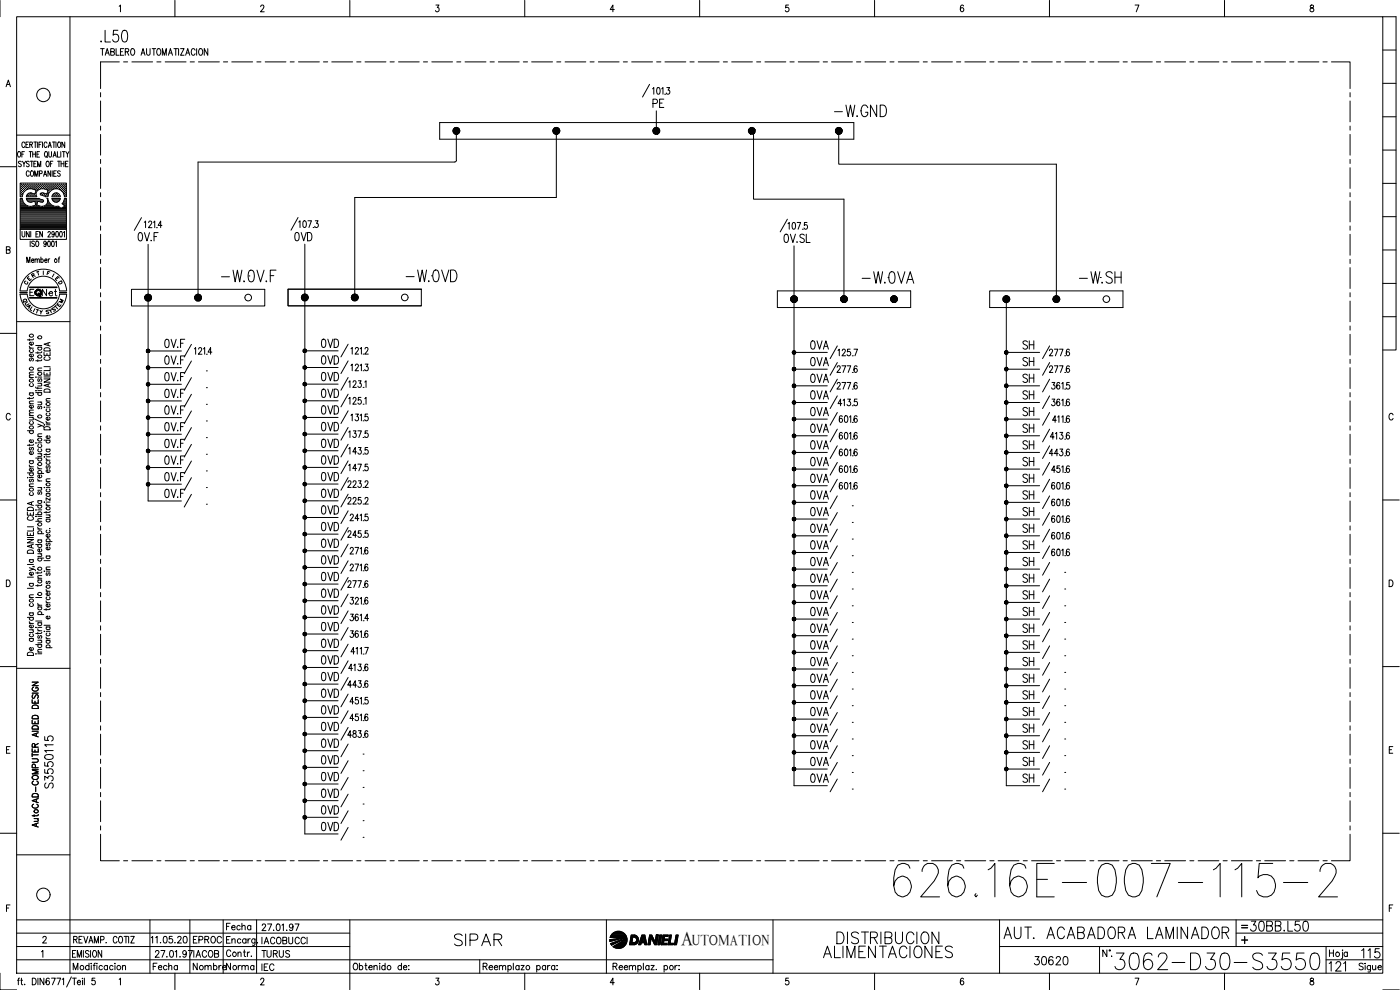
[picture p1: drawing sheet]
<svg xmlns="http://www.w3.org/2000/svg" width="420mm" height="297mm" viewBox="0 0 420 297" stroke-linecap="round" stroke-linejoin="round" font-family="sans-serif">
<defs><g id="words">
<text font-size="15" x="267.1" y="270.2">626.16E-007-115-2</text>
<text font-size="8.8" x="333.4" y="292.1">3062-D30-S3550</text>
<g font-size="7.1">
<text x="28.9" y="13.8">.L50</text>
<text x="249.1" y="36.3">-W.GND</text>
<text x="65.3" y="85.7">-W.0V.F</text>
<text x="120.6" y="85.7">-W.0VD</text>
<text x="135.1" y="285">SIPAR</text>
<text x="249.8" y="284.3">DISTRIBUCION</text>
<text x="300.2" y="282.9">AUT. ACABADORA LAMINADOR</text>
<text x="245.9" y="288.6">ALIMENTACIONES</text>
</g>
<g font-size="6.6">
<text x="257.5" y="86.1">-W.0VA</text>
<text x="322.8" y="86.1">-W.SH</text>
</g>
<g font-size="6.2">
<text x="242" y="141.1">0VA</text>
<text x="305.9" y="141.1">SH</text>
<text x="95.2" y="150.6">0VD</text>
<text x="95.2" y="180.6">0VD</text>
<text x="242" y="196.1">0VA</text>
<text x="305.9" y="196.1">SH</text>
<text x="242" y="226.1">0VA</text>
<text x="305.9" y="226.1">SH</text>
<text x="95.2" y="235.7">0VD</text>
<text x="373.9" y="280.5">30BB.L50</text>
<text x="397.6" y="292.5">121</text>
<text x="407.5" y="288.6">115</text>
</g>
<text font-size="5.9" x="204.5" y="283.5">A</text>
<g font-size="5.7">
<text x="194.7" y="33.5">PE</text>
<text x="87.1" y="73.4">0VD</text>
<text x="95.2" y="105.5">0VD</text>
<text x="242" y="105.8">0VA</text>
<text x="305.9" y="105.8">SH</text>
<text x="95.2" y="110.4">0VD</text>
<text x="242" y="111.1">0VA</text>
<text x="305.9" y="111.1">SH</text>
<text x="95.2" y="115.4">0VD</text>
<text x="242" y="116.1">0VA</text>
<text x="305.9" y="116.1">SH</text>
<text x="95.2" y="120.3">0VD</text>
<text x="95.2" y="125.6">0VD</text>
<text x="242" y="121">0VA</text>
<text x="242" y="125.9">0VA</text>
<text x="305.9" y="125.9">SH</text>
<text x="305.9" y="121">SH</text>
<text x="95.2" y="130.5">0VD</text>
<text x="242" y="130.9">0VA</text>
<text x="305.9" y="130.9">SH</text>
<text x="95.2" y="135.5">0VD</text>
<text x="242" y="135.8">0VA</text>
<text x="305.9" y="135.8">SH</text>
<text x="95.2" y="140.4">0VD</text>
<text x="95.2" y="145.3">0VD</text>
<text x="242" y="146">0VA</text>
<text x="305.9" y="146">SH</text>
<text x="95.2" y="155.6">0VD</text>
<text x="242" y="151">0VA</text>
<text x="242" y="155.9">0VA</text>
<text x="305.9" y="151">SH</text>
<text x="305.9" y="155.9">SH</text>
<text x="95.2" y="160.5">0VD</text>
<text x="242" y="160.9">0VA</text>
<text x="305.9" y="160.9">SH</text>
<text x="95.2" y="165.5">0VD</text>
<text x="242" y="165.8">0VA</text>
<text x="305.9" y="165.8">SH</text>
<text x="95.2" y="170.4">0VD</text>
<text x="242" y="171.1">0VA</text>
<text x="305.9" y="171.1">SH</text>
<text x="95.2" y="175.3">0VD</text>
<text x="242" y="176">0VA</text>
<text x="305.9" y="176">SH</text>
<text x="95.2" y="185.6">0VD</text>
<text x="242" y="181">0VA</text>
<text x="242" y="185.9">0VA</text>
<text x="305.9" y="181">SH</text>
<text x="305.9" y="185.9">SH</text>
<text x="95.2" y="190.5">0VD</text>
<text x="242" y="190.9">0VA</text>
<text x="305.9" y="190.9">SH</text>
<text x="95.2" y="195.4">0VD</text>
<text x="95.2" y="200.4">0VD</text>
<text x="242" y="201.1">0VA</text>
<text x="305.9" y="201.1">SH</text>
<text x="95.2" y="205.3">0VD</text>
<text x="242" y="206">0VA</text>
<text x="305.9" y="206">SH</text>
<text x="95.2" y="215.5">0VD</text>
<text x="95.2" y="210.6">0VD</text>
<text x="242" y="211">0VA</text>
<text x="242" y="215.9">0VA</text>
<text x="305.9" y="211">SH</text>
<text x="305.9" y="215.9">SH</text>
<text x="95.2" y="220.5">0VD</text>
<text x="242" y="220.8">0VA</text>
<text x="305.9" y="220.8">SH</text>
<text x="95.2" y="225.4">0VD</text>
<text x="95.2" y="230.4">0VD</text>
<text x="242" y="231.1">0VA</text>
<text x="305.9" y="231.1">SH</text>
<text x="16.9" y="237.8" transform="rotate(-90 16.9 237.8)">S3550115</text>
<text x="242" y="236">0VA</text>
<text x="305.9" y="236">SH</text>
<text x="95.2" y="245.5">0VD</text>
<text x="95.2" y="240.6">0VD</text>
<text x="95.2" y="250.5">0VD</text>
<text x="309" y="290.7">30620</text>
</g>
<g font-size="5.3">
<text x="250.1" y="107.9">125</text>
<text x="313.6" y="107.9">277</text>
<text x="103.4" y="117.5">123</text>
<text x="103.4" y="122.4">125</text>
<text x="250.1" y="123.1">413</text>
<text x="103.4" y="132.6">137</text>
<text x="103.4" y="137.6">143</text>
<text x="313.6" y="137.9">443</text>
<text x="314" y="133">413</text>
<text x="103.4" y="142.5">147</text>
<text x="103" y="147.5">223</text>
<text x="103" y="162.6">245</text>
<text x="103" y="177.4">277</text>
<text x="103.4" y="202.5">413</text>
<text x="103" y="207.4">443</text>
<text x="103" y="222.6">483</text>
<text x="56.8" y="284.3">EPROC</text>
<text x="56.8" y="288.6">IACOB</text>
<text x="77.3" y="288.6">TURUS</text>
<text x="77.3" y="292.5">IEC</text>
</g>
<g font-size="4.9">
<text x="235.3" y="69.8">107</text>
<text x="11.6" y="90">Net</text>
<text x="249.8" y="112.9">277</text>
<text x="313.6" y="112.9">277</text>
<text x="249.8" y="117.8">277</text>
<text x="314.3" y="117.8">361</text>
<text x="104.1" y="127.4">131</text>
<text x="250.8" y="142.9">601</text>
<text x="314.3" y="142.9">451</text>
<text x="250.8" y="147.8">601</text>
<text x="314.3" y="147.8">601</text>
<text x="103" y="152.4">225</text>
<text x="103.7" y="157.3">241</text>
<text x="103.7" y="182.4">321</text>
<text x="103.7" y="187.3">361</text>
<text x="103.7" y="212.4">451</text>
<text x="103.7" y="217.3">451</text>
<text x="66.7" y="280.1">Fecha</text>
<text x="77.3" y="284.3">IACOBUCCI</text>
<text x="44.8" y="292.1">Fecha</text>
<text x="56.8" y="292.1">Nombre</text>
<text x="66.7" y="292.1">Norma</text>
</g>
<text font-size="4.4" x="207.7" y="283.5">UTOMATION</text>
<g font-size="4">
<text x="12.7" y="83.6">F</text>
<text x="7.1" y="85.4">E</text>
<text x="8.1" y="84.3">R</text>
<text x="15.5" y="85.4">E</text>
<text x="16.2" y="86.4">D</text>
<text x="5.6" y="92.1">Q</text>
<text x="6.3" y="92.8">U</text>
<text x="14.5" y="94.5">S</text>
<text x="16.6" y="92.1">M</text>
</g>
<g font-size="3.5">
<text x="6" y="86.4">C</text>
<text x="371.5" y="279.8">=</text>
</g>
</g></defs>
<!-- layer: XR-FG100|CART -->
<g fill="none" stroke="#000" stroke-width=".3">
<path d="M0 .1v4.9M5 5h410v287h-410zM21 5v287M35.8 1.9l.4-.4v2M52.5 .1v4.9M78.2 2l.4-.5 .5 .1 .1 .5-.2 .5-.8 .9h1.1M105 .1v4.9M130.8 1.5h.9l-.5 .8a.62 .62 0 0 1 .6 .9 .62 .62 0 0 1-1.1 0M157.5 .1v4.9M184.4 2.9h-1.3l.8-1.4v2M210 .1v4.9M236.6 1.5h-.8v.9a.62 .62 0 0 1 .9 0 .62 .62 0 0 1-.1 .9 .62 .62 0 0 1-.9-.1"/>
<path d="M262.5 .1v4.9M289.2 1.8l-.4-.3a1.16 1.16 0 0 0 0 2 .59 .59 0 0 0 .5-.8 .59 .59 0 0 0-1-.1l-.1 .3M315 .1v4.9M340.7 1.5h1.1l-.8 2M367.5 .1v4.9M393.3 1.6v.6a.79 .79 0 0 1 .8 .3 .79 .79 0 0 1 0 .9 .59 .59 0 0 1-.9-.2 .59 .59 0 0 1 .5-.8l.4-.2 .1-.4a.56 .56 0 0 0-.9-.2zM415 5h4v100h-4M415 15h4M1.8 26l.7-2 .6 2M2.1 25.3h.8M415 35h4M415 25h4"/>
<path d="M0 50h5M5 40.5h16M5.5 45.5h.1a.86 .86 0 0 1 .7 .8 .86 .86 0 0 1-.7 .8 1.13 1.13 0 0 1-.1-1.6zM6.1 56.8h.1M6.1 56.2h.1M6.1 55.6h.1M6.1 57.5h.1M6.1 58.1h.1M6.1 58.7h.1M6.1 59.7h.5M6.3 57.2h.2M6.3 56.5h.2"/>
<path d="M6.3 55.9h.2M6.3 55.3h.2M6.3 57.8h.2M6.3 58.4h.2M6.4 48.6l-.3-.2-.6 .2 .2 .4 .6 .4 .1 .4-.3 .2-.6-.2M6.4 55.2v.2M6.4 55.8v.2M6.4 56.5v.1M6.4 57.1v.2M6.4 57.7v.2M6.4 58.4v.1M6.6 46.3h.4"/>
<path d="M6.6 59h-.5v-4.1h13.8v4.1h-.6M6.6 56.8h.2M6.6 56.2h.2M6.6 55.6h.2M6.6 57.5h.2M6.6 58.1h.2M6.7 48.4l.5 .7 .5-.7M6.7 55.5v.2M6.7 56.1v.2M6.7 56.8v.1M6.7 57.4v.2M6.7 58v.2"/>
<path d="M6.9 58.3l-.2 .7M7 57.2h.1M7 56.5h.1M7 55.9h.1M7 55.3h.1M7.1 55.2v.2M7.1 55.8v.2M7.1 56.5v.1M7.1 57.1v.2M7.2 49.1v.9M7.3 56.8h.2M7.3 56.2h.2"/>
<path d="M7.3 55.6h.2M7.3 45.5h-.7v1.6M7.4 55.5v.2M7.4 56.1v.2M7.4 56.8v.1M7.5 43a.46 .46 0 0 0-.6-.4 .46 .46 0 0 0-.3 .6v.4a.46 .46 0 0 0 .3 .7 .46 .46 0 0 0 .6-.5M7.6 56.5h.1M7.6 55.9h.1M7.6 55.3h.1M7.7 55.2v.2M7.7 55.8v.2M7.7 56.5v.1"/>
<path d="M7.8 43.4h.5M7.9 59h3.1M7.9 59.5h3.7M7.9 56.8h.1M7.9 56.2h.2M7.9 55.6h.2M7.9 59.5l.1 .3M8 59.8l.7 .8M8 55.5v.2M8 56.1v.2M8 56.8h.1M8 58.7l-.1 .3"/>
<path d="M8 59.7h3.7M8.1 58.7h.1M8.2 56.8l-.8 .6-.6 .9M8.3 56.5h.1M8.3 55.9h.1M8.3 55.3h.1M8.3 58.4h.1M8.3 58.3l-.3 .4M8.3 55.2v.2M8.3 55.8v.2M8.3 56.5v.1M8.3 58.4v.1"/>
<path d="M8.6 42.6h-.8v1.7h.8M8.6 56.2h.1M8.6 55.6h.1M8.6 58.7h.1M8.6 55.5v.2M8.6 56.1v.2M8.6 58.7v.1M8.7 58l-.4 .3M8.7 58.1l-.1 .1M8.8 51.6l-.3-.3a.86 .86 0 0 0-.6 .8 .86 .86 0 0 0 .6 .8l.3-.4M8.8 48.6l-.3-.2-.6 .2 .1 .3 .8 .6-.3 .5-.6-.2M8.8 45.5h.8"/>
<path d="M8.9 55.9h.1M8.9 55.3h.1M8.9 58.4h.1M8.9 43.4l.7-.1 .1-.6-.8-.1v1.7M9 56.5h-.1M9 55.2v.2M9 55.8v.2M9 58.4v.1M9.1 48.4h.8M9.1 45.5v1.6M9.2 56.2h.2M9.2 55.6h.2"/>
<path d="M9.2 58.1h.2M9.2 58.7h.2M9.2 51.5l.3-.2a.86 .86 0 0 1 .6 .8 .86 .86 0 0 1-.6 .8l-.4-.6zM9.3 55.5v.2M9.3 56.1v.2M9.3 58v.2M9.3 58.7v.1M9.4 43.4l.3 .9M9.5 57.9l-.8 .1M9.5 56.5h.2M9.5 55.9h.2M9.5 55.3h.2"/>
<path d="M9.5 58.4h.2M9.5 48.4v1.6M9.6 55.2v.2M9.6 55.8v.2M9.6 56.5v.1M9.6 58.4v.1M9.8 56.2h.2M9.8 55.6h.2M9.8 58.7h.2M9.8 46.3h.8M9.8 45.5v1.6M9.9 56.8l.9 .3-.3 1.1-1-.3"/>
<path d="M9.9 56.7l-.7-.1-1 .2M9.9 55.5v.2M9.9 56.1v.2M9.9 58.2h.1M9.9 58.7v.1M10.2 56.5h.1M10.2 55.9h.1M10.2 55.3h.1M10.2 58.4h.1M10.2 49.1h.4M10.2 42.6h.8M10.2 55.2v.2"/>
<path d="M10.2 55.8v.2M10.2 56.5v.1M10.2 58.4v.1M10.4 52.9v-1.6l.5 1.6 .5-1.6v1.6M10.5 56.8h.1M10.5 56.2h.1M10.5 55.6h.1M10.5 58.7h.1M10.5 55.5v.2M10.5 56.1v.2M10.5 56.8v.1M10.5 58.7v.1"/>
<path d="M10.6 58.1h.1M10.6 42.6v1.7M10.6 45.5v1.6M10.8 56.5h.1M10.8 55.9h.1M10.8 55.3h.1M10.9 55.2v.2M10.9 55.8v.2M10.9 56.5v.1M10.9 57.2h.1M10.9 48.4h-.7v1.6h.7M11.1 56.8h.2"/>
<path d="M11.1 56.2h.2M11.1 55.6h.2M11.1 46.3h.5M11.2 55.5v.2M11.2 56.1v.2M11.2 56.8v.1M11.2 42.6v1.7M11.3 50v-1.6l.5 1.6 .4-1.6v1.6M11.4 56.5h.2M11.4 55.9h.2M11.4 55.3h.2M11.5 55.2v.2"/>
<path d="M11.5 55.8v.2M11.5 56.5v.1M11.5 57a1.46 1.46 0 0 0-.4 2M11.6 59.5l.2 .1M11.7 43.4h.4M11.7 56.2h.2M11.7 55.6h.2M11.8 56.8l1.2-.2 1.4 .5-.3 1.1-1.2-.3-.6 .1M11.8 59.7l1.2 .3v.5l-.3 .1M11.8 55.5v.2M11.8 56.1v.2M11.8 56.8l-.2 .2"/>
<path d="M11.9 52.1l.6-.1 .1-.6-.7-.1v1.6M11.9 45.5h-.8v1.6h.8M12.1 56.5h.1M12.1 55.9h.1M12.1 55.3h.1M12.1 55.2v.2M12.1 55.8v.2M12.1 56.5v.1M12.2 58v.4M12.2 58.5l1 .3M12.3 58h-.1M12.4 56.2h.1"/>
<path d="M12.4 55.6h.1M12.4 58.1h.1M12.4 42.6h-.7v1.7M12.4 55.5v.2M12.4 56.1v.2M12.4 58v.2M12.7 56.5h.1M12.7 55.9h.1M12.7 55.3h.1M12.7 58.4h.1M12.7 42.6v1.7M12.8 55.2v.2"/>
<path d="M12.8 55.8v.2M12.8 56.5h.1M12.8 58.4v.1M13 56.2h.2M13 55.6h.2M13 58.1h.2M13.1 52.9l.4-1.6 .5 1.6M13.1 55.5v.2M13.1 56.1v.2M13.1 58v.2M13.2 58.8l.4 .2M13.3 52.4h.5"/>
<path d="M13.3 56.5h.2M13.3 55.9h.2M13.3 55.3h.2M13.3 58.4h.2M13.4 55.2v.2M13.4 55.8v.2M13.4 56.5v.1M13.4 58.4v.1M13.6 45.5h.1a.88 .88 0 0 1 .6 .8 .88 .88 0 0 1-.6 .8 1.13 1.13 0 0 1-.1-1.6zM13.6 56.2h.2M13.6 55.6h.2M13.6 58.7h.2"/>
<path d="M13.6 59h.8M13.7 55.5v.2M13.7 56.1v.2M13.7 58.7v.1M13.9 46.8l.3 .5M14 56.5h.1M14 55.9h.1M14 55.3h.1M14 58.4h.1M14.1 48.4h.1a.86 .86 0 0 1 .6 .8 .86 .86 0 0 1-.6 .8 1.13 1.13 0 0 1-.1-1.6zM14.1 55.2v.2M14.1 55.8v.2"/>
<path d="M14.1 56.5v.1M14.1 58.4v.1M14.1 59.5h.3l.1 .8M14.1 43a.46 .46 0 0 0-.6-.4 .46 .46 0 0 0-.3 .6v.4a.46 .46 0 0 0 .3 .7 .46 .46 0 0 0 .6-.5M14.1 59.5a1.69 1.69 0 0 1-.3 1.9 1.69 1.69 0 0 1-1.9 .4M14.3 58.7h.1M14.3 56.8h.1M14.3 56.2h.1M14.3 55.6h.1M14.3 58.1h.1M14.4 55.5v.2M14.4 56.1v.2"/>
<path d="M14.4 56.8v.1M14.4 58v.2M14.4 57.5h.1M14.5 44.3l.4-1.7 .5 1.7M14.6 57.2h.1M14.6 56.5h.1M14.6 55.9h.1M14.6 55.3h.1M14.6 57.8h.1M14.6 45.5l.1 1.4 .3 .2 .4-.2 .1-1.4M14.6 43.7h.6M14.7 55.2v.2"/>
<path d="M14.7 55.8v.2M14.7 56.5v.1M14.7 57.1v.2M14.7 57.7v.1M14.9 56.8h.2M14.9 56.2h.2M14.9 55.6h.2M15 55.5v.2M15 56.1v.2M15 56.8v.1M15.1 49.1h.5M15.2 51.3v1.6l-.8-1.6v1.6"/>
<path d="M15.2 56.5h.2M15.2 55.9h.2M15.2 55.3h.2M15.3 55.2v.2M15.3 55.8v.2M15.3 56.5v.1M15.5 56.8h.2M15.5 56.2h.2M15.5 55.6h.2M15.6 55.5v.2M15.6 56.1v.2M15.6 56.8h.1"/>
<path d="M15.7 51.3v1.6M15.7 59.8l.7 .8M15.7 59.8l-.1-.3h2.5l-.1 .3M15.7 59.7h2.2M15.7 42.6h.9M15.9 48.4h-.8v1.6M15.9 56.5h.1M15.9 55.9h.1M15.9 55.3h.1M15.9 56.8l-1 .8-.5 1.4M15.9 56.8l1-.2 .9 .2M15.9 47.1l.5-1.6 .5 1.6"/>
<path d="M16 58.4h.1M16 55.2v.2M16 55.8v.2M16 56.5v.1M16 58.4v.1M16 58.3l-.4 .7h2.5l-.4-.7M16.1 52h.5M16.1 46.6h.6M16.2 56.2h.1M16.2 55.6h.1M16.2 58.7h.1M16.2 42.6v1.7"/>
<path d="M16.3 55.5v.2M16.3 56.1v.2M16.3 58.7v.1M16.3 58.1v.1M16.4 58l-.4 .3M16.4 58h.9M16.5 56.5h.1M16.5 55.9h.1M16.5 55.3h.1M16.5 58.4h.1M16.6 55.2v.2M16.6 55.8v.2"/>
<path d="M16.6 56.5h.1M16.6 58.4v.1M16.8 56.2h.2M16.8 55.6h.2M16.8 58.1h.2M16.8 58.7h.2M16.8 42.6v1.7M16.9 51.3h-.8v1.6h.8M16.9 55.5v.2M16.9 56.1v.2M16.9 58v.2M16.9 58.7v.1"/>
<path d="M17.1 55.9h.2M17.1 55.3h.2M17.1 58.4h.2M17.2 45.5v1.6h.7M17.2 56.5h-.1M17.2 55.2v.2M17.2 55.8v.2M17.2 58.4v.1M17.3 48.4h.8M17.3 58l.4 .3M17.4 56.2h.2M17.4 55.6h.2"/>
<path d="M17.4 58.7h.2M17.5 42.7l.2-.1a.86 .86 0 0 1 .6 .8 .86 .86 0 0 1-.6 .9 1.13 1.13 0 0 1-.2-1.6zM17.5 55.5v.2M17.5 56.1v.2M17.5 58.7v.1M17.7 48.4v1.6M17.8 56.5h.1M17.8 55.9h.1M17.8 55.3h.1M17.8 56.8l1 .8 .5 1.4M17.9 55.2v.2M17.9 55.8v.2"/>
<path d="M17.9 56.5v.1M18 59.8l-.7 .8M18.1 51.5a.4 .4 0 0 0-.6-.2 .4 .4 0 0 0 0 .6l.5 .4 .1 .3-.3 .3-.5-.3M18.1 56.8h.1M18.1 56.2h.1M18.1 55.6h.1M18.2 55.5v.2M18.2 56.1v.2M18.2 56.8v.1M18.2 45.5v1.6M18.3 49.1h.9M18.3 48.4v1.6"/>
<path d="M18.4 56.5h.1M18.4 55.9h.1M18.4 55.3h.1M18.5 57.2h.1M18.5 55.2v.2M18.5 55.8v.2M18.5 56.5v.1M18.5 57.1v.1M18.7 56.8h.2M18.7 56.2h.2M18.7 55.6h.2M18.7 45.5h.8"/>
<path d="M18.8 57.4l.1 .1M18.8 55.5v.2M18.8 56.1v.2M18.8 56.8v.1M19 57.2h.2M19 56.5h.2M19 55.9h.2M19 55.3h.2M19 57.8h.2M19.1 45.5v1.6M19.1 55.2v.2M19.1 55.8v.2"/>
<path d="M19.1 56.5v.1M19.1 57.1v.2M19.1 57.7v.2M19.2 48.4v1.6M19.3 56.8h.2M19.3 56.2h.2M19.3 55.6h.2M19.3 57.5h.2M19.3 58.1h.2M19.4 58.7h.1M19.4 42.6v1.7l-.8-1.7v1.7M19.4 55.5v.2"/>
<path d="M19.4 56.1v.2M19.4 56.8v.1M19.4 57.4v.2M19.4 58v.2M19.4 58.7v.1M19.4 59.7h.4M19.6 49.1h.5M19.7 57.2h.1M19.7 56.5h.1M19.7 55.9h.1M19.7 55.3h.1M19.7 57.8h.1"/>
<path d="M19.7 58.4h.1M19.8 45.5l.4 .8 .5-.8M19.8 55.2v.2M19.8 55.8v.2M19.8 56.5v.1M19.8 57.1v.2M19.8 57.7v.2M19.8 58.4v.1M20.2 46.3v.8M20.4 48.4h-.8v1.6h.8M415 55h4M415 45h4"/>
<path d="M1.9 75l1-.1 .1-.7-1.1-.2v2l1.1-.2v-.5l-.3-.3M6.1 68.8v3h13.8v-3M6.1 64.5h13.7M6.1 64.2h13.7M6.1 63.8h13.7M6.1 63.5h13.7M6.1 63.2h13.7M6.1 62.9h13.7M6.1 62.6h12.1M6.1 62.3h11.8M6.1 61.9h2.3M6.1 61.6h1.6"/>
<path d="M6.1 61.3h1.3M6.1 61h1M6.1 60.6h.8M6.1 60.4h.6M6.1 60h.5M6.1 64.8h13.7M6.1 65.1h13.7M6.1 65.4h13.7M6.1 65.7h13.7M6.1 66.1h13.7M6.1 66.4h13.7M6.1 66.7h13.7"/>
<path d="M6.1 67h13.7M6.1 67.3h13.7M6.1 67.6h13.7M6.1 68h13.7M6.1 68.3h13.7M6.1 68.6h13.7M6.6 69.5v1.1l.4 .5 .4-.2 .1-1.4M6.8 60.3l.6 .8 .8 .6M6.9 60.3l-.3-.8h-.5v9.3h13.8v-9.3h-.6l-.1 .8M8 78.8v-1.7l.5 1.7 .5-1.7v1.7M8.2 60h4.5M8.2 61.7l1 .2 .7-.1"/>
<path d="M8.4 60.4h1.7M8.7 60.6h.8M8.8 69.5v1.6l-.9-1.6v1.6M9.1 72.3v1.7M9.2 69.5v1.6M9.4 78.1h.8l-.2-.3a.46 .46 0 0 0-.6 .5 .46 .46 0 0 0 .8 .3M9.5 60.6l1-.2 .2 1.1-.8 .3M9.9 61.9h2M10.3 72.5a.42 .42 0 0 0-.6-.1 .42 .42 0 0 0 0 .7l.4 .1a.43 .43 0 0 1 .1 .7 .43 .43 0 0 1-.7-.2M10.5 78l.3-.3 .3 .1 .1 1M10.5 77.7v1.1M10.5 60.4h.7"/>
<path d="M10.6 60.6h.5M10.7 61h.4M10.8 61.6h.2M10.8 72.5l.2-.2a.86 .86 0 0 1 .7 .9 .86 .86 0 0 1-.7 .8l-.2-.4zM10.8 70.2h.5M10.8 61.3h.2M11.2 78l.3-.3 .3 .1v1M11.6 69.5h-.8v1.6h.8M11.7 60.4h1.3M12.3 77.9l.1-.1a.46 .46 0 0 1 .6 .5 .46 .46 0 0 1-.7 .3M12.3 77.1v1.7M12.7 60.7l-1.4-.3-.3 1.1 .8 .3"/>
<path d="M12.7 69.5v1.6l-.8-1.6v1.6M13.3 61.9h2.8M13.4 78.1h.7v-.3a.47 .47 0 0 0-.7 .1 .47 .47 0 0 0 .1 .7l.2 .2 .4-.2M13.8 61.6h1.7M13.9 72.9l-.2 .4a.42 .42 0 0 1-.6-.5 .42 .42 0 0 1 .7-.3l-.1 1.4-.3 .1-.2-.3M14.1 61.3h1M14.3 61h.5M14.4 60.6h.2M14.4 69.8a.43 .43 0 0 1 .7-.2 .43 .43 0 0 1-.2 .7l-.5 .8h.8M14.4 60.4h.1M14.5 72.4l.1-.1a.96 .96 0 0 1 0 1.7l-.3-.7zM14.5 77.7v1.1"/>
<path d="M14.5 60.3l.6 .8 .8 .6M14.9 77.7l-.4 .4M15.6 72.4l.2-.1a.96 .96 0 0 1 0 1.7l-.3-.7zM15.9 60h1.9M15.9 61.7l1.6 .1M16.1 60.4h1.4M16.3 70l-.2 .4a.42 .42 0 0 1-.6-.4 .42 .42 0 0 1 .7-.3l-.1 1.3-.3 .1-.2-.2M16.4 60.6h.9M16.6 72.6l.3-.3v1.7M16.9 69.5h.2a.96 .96 0 0 1 0 1.6l-.4-.7zM17.4 61.9l.9 .6 1.1-.6M17.5 77.7h.4"/>
<path d="M17.9 77.1l-.2 .1v1.6M18.1 69.5h.1a.96 .96 0 0 1 0 1.6l-.3-.7zM18.4 62.6h1.4M18.7 61.1l.7 .8M18.9 61h.9M19 62.3h.8M19 61.3h.8M19 69.8l.3-.3v1.6M19.1 60.6h.7M19.2 60.3l-.6 .8M19.3 61.6h.5M19.3 60.4h.5"/>
<path d="M19.3 60h.5M19.5 61.9h.3M415 75h4M415 65h4M5 96.5h16M6 88.3a7 7 0 0 0 7 6.5 7 7 0 0 0 7-6.5M6 87.2a7 7 0 0 1 7-6.4 7 7 0 0 1 7 6.4M8.2 88.3a4.9 4.9 0 0 0 4.8 4.4 4.9 4.9 0 0 0 4.9-4.4M8.2 87.2a4.9 4.9 0 0 1 4.8-4.3 4.9 4.9 0 0 1 4.9 4.3M8.9 89.3h8.2M8.9 89.4h8.2M8.9 86.3h8.2"/>
<path d="M8.9 86.1h8.2M9 89.4h8M9 86.2h8M10.2 86.8h-1.2v1.9M11 92.8l.6 .2M11.3 92.9l-.3 1M12 93.1l.3 .6 .4-.5M12.3 93.7l-.1 .5M415 95h4M415 85h4M0 100h5M8.8 103.9l.1 .4 .5 .2"/>
<path d="M8.8 101.7v.5M8.8 119.2v.5M8.8 117.9h1.2M8.8 113.3h1.2M8.8 104.5h1.2M9.1 117.9l-.2 .1a.52 .52 0 0 0 .6 .7 .52 .52 0 0 0 .3-.8M9.1 115.1a.51 .51 0 0 0 0 .7 .51 .51 0 0 0 .7 0 .51 .51 0 0 0 0-.7M9.1 107.5l-.3 .3 .1 .4h.4l.2-.6 .3-.1 .2 .3-.2 .5M9.1 104.9a.51 .51 0 0 0 0 .7 .51 .51 0 0 0 .7 0 .51 .51 0 0 0 0-.7M9.8 106.2a.51 .51 0 0 1 0 .7 .51 .51 0 0 1-.7 .1 .51 .51 0 0 1-.1-.7l.4-.1v.9M9.8 102.6a.51 .51 0 0 1 0 .8 .51 .51 0 0 1-.7 0 .51 .51 0 0 1-.1-.7l.4-.1v.9M10 119.2l-.3 .3h-1.5"/>
<path d="M10 112.5l-1.1 .1-.1 .3 .4 .4M10 111.7h-1.1l-.1 .4 .4 .4M10 101.6l-.1 .3-1.7 .1M10.7 117.2h.2zM10.7 116.1l.3 .4h1.5M10.7 117.8h1.8M10.7 103.7h1.8M10.8 113.2h.1M11.3 105.6v.5M11.3 107.9v.6M11.3 116.2v.5M11.3 117.2h1.2"/>
<path d="M11.3 115h1.2M11.3 113.1h1.2M11.3 111.2h1.2M11.3 104.2h1.2M11.6 117.8a.49 .49 0 0 0 0 .7 .49 .49 0 0 0 .7 0 .49 .49 0 0 0 0-.7M11.6 113.7l-.3 .2 .3 .6 .4-.8h.4l.1 .5-.2 .3M11.6 104.2a.51 .51 0 0 0 0 .7 .51 .51 0 0 0 .7 0 .51 .51 0 0 0 0-.7M12.2 115l.3 .4-.1 .4h-1.1M12.5 110.4l-1.1 .1-.1 .4 .4 .3M12.5 107.9l-.1 .3h-1.7M12.5 105.5l-.3 .4h-1.5M13.2 113.7h1.8l-1.8 1h1.8"/>
<path d="M13.2 111.6v1h1.8v-1M13.2 105.7v.9h1.8v-.9M13.2 113.1h1.8M13.2 110h1.8M13.3 117a.99 .99 0 0 1 1.1-.3 .99 .99 0 0 1 .6 1h-1.8zM13.3 104.6a1.01 1.01 0 0 1 1.1-.2 1.01 1.01 0 0 1 .6 .9h-1.8zM13.6 107a.55 .55 0 0 0-.4 .7 .55 .55 0 0 0 .7 .4h.5a.54 .54 0 0 0 .6-.4 .54 .54 0 0 0-.4-.7M14.1 106.1v.5M14.1 112v.6M14.4 102.9v.7M14.4 115.3v.7M15 119.6l-1.1 .1-.1 .3 .4 .3"/>
<path d="M15 115.1l-1.8 .5 1.8 .6M15 110.3v.9h-1.8M15 102.7l-1.8 .6 1.8 .5M3.1 124.5a.63 .63 0 0 0-.8-.5 .63 .63 0 0 0-.4 .8v.5a.63 .63 0 0 0 .4 .7 .63 .63 0 0 0 .8-.5M8.2 129.2h1.8M8.8 139.5l.6 .6M8.8 138.2h1.2M8.8 133.3v.5M8.8 125.2h1.2M8.8 124.7h1.2M8.8 121.1h1.2M9.1 138.2a.51 .51 0 0 0 0 .8 .51 .51 0 0 0 .7 0 .51 .51 0 0 0 0-.8"/>
<path d="M9.1 134.3l-.3 .3 .3 .5 .4-.8h.4l.1 .5-.2 .3M9.1 129.2a.56 .56 0 0 0 .2 1 .56 .56 0 0 0 .7-.7l-.2-.3M9.1 126.5a.56 .56 0 0 0 .2 .9 .56 .56 0 0 0 .7-.7l-.2-.2M9.7 125.2l.3 .4-.1 .4h-1.1M9.8 135.5a.51 .51 0 0 1 0 .7 .51 .51 0 0 1-.7 .1 .51 .51 0 0 1-.1-.7l.4-.1v.9M9.8 131.9a.51 .51 0 0 1 0 .7 .51 .51 0 0 1-.7 .1 .51 .51 0 0 1-.1-.7l.4-.1v.9M9.8 121.6a.51 .51 0 0 1 0 .7 .51 .51 0 0 1-.7 .1 .51 .51 0 0 1-.1-.7l.4-.1v.9M10 133.3l-.1 .2-1.7 .1M10 123.9h-1.1l-.1 .4 .4 .4M10 123l-1.1 .1-.1 .4 .4 .4M10 120.3l-1.1 .1-.1 .4 .4 .3M10.4 125.7l2.7 1.3"/>
<path d="M10.7 132.9h.2zM10.7 137.4h1.8M11.3 127.2l1.2 .5-1.2 .4M11.3 136.1h1.2M11.3 132.9h1.2M11.3 131h1.2M11.3 120.6h1.2M11.6 137.4a.51 .51 0 0 0 0 .8 .51 .51 0 0 0 .7 0 .51 .51 0 0 0 0-.8M11.6 134.7a.51 .51 0 0 0 0 .7 .51 .51 0 0 0 .7 0 .51 .51 0 0 0 0-.7M11.6 133.4a.51 .51 0 0 0 0 .7 .51 .51 0 0 0 .7 0 .51 .51 0 0 0 0-.7M11.6 121.9l-.3 .3 .3 .5 .4-.8h.4l.1 .5-.2 .3M12.2 136.1l.3 .4-.1 .4h-1.1"/>
<path d="M12.2 120.6l.3 .4-.1 .4h-1.1M12.5 130.2h-1.1l-.1 .4 .4 .4M12.5 127.7l.5 .2 .1 .3M13.2 137.1h.2zM13.2 127.5h.2zM13.2 122.2h.2zM13.2 132.1h1.8M13.3 128.3a.99 .99 0 0 1 1.1-.3 .99 .99 0 0 1 .6 1h-1.8zM13.8 137.5l.1 .4 .5 .2M13.8 126.4l.1 .3 .5 .2M13.8 136.1v.5M13.8 138.1h1.2"/>
<path d="M13.8 137.1h1.2M13.8 134.8h1.2M13.8 127.5h1.2M13.8 126.9h1.2M13.8 122.2h1.2M13.8 120.3h1.2M14.1 139.7l-.3 .3 .1 .4h.4l.2-.6 .3-.1 .2 .3-.2 .5M14.1 138.5a.55 .55 0 0 0 .2 .9 .55 .55 0 0 0 .7-.6l-.2-.3M14.1 134.8a.55 .55 0 0 0 .2 .9 .55 .55 0 0 0 .7-.7l-.2-.2M14.1 132.1a.49 .49 0 0 0 0 .7 .49 .49 0 0 0 .7 0 .49 .49 0 0 0 0-.7M14.1 123.9l-.2 .2a.52 .52 0 0 0 .6 .7 .52 .52 0 0 0 .3-.9M14.1 122.7l-.2 .1a.52 .52 0 0 0 .6 .7 .52 .52 0 0 0 .3-.8"/>
<path d="M14.8 130.8l.1 .1a.52 .52 0 0 1-.5 .7 .52 .52 0 0 1-.4-.8h.4v.8M14.8 125.2l.1 .1a.53 .53 0 0 1-.5 .8 .53 .53 0 0 1-.4-.8l.4-.1v.9M15 136l-.3 .4h-1.5M418.1 124.5a.63 .63 0 0 0-.8-.5 .63 .63 0 0 0-.4 .8v.5a.63 .63 0 0 0 .4 .7 .63 .63 0 0 0 .8-.5M0 150h5M8.2 159.8v.9h1.8v-.9M8.2 153.6v1h1.8v-1M8.2 158.1h1.8M8.2 141.9h1.8M8.3 143.2v.2zM8.5 152.3a.97 .97 0 0 1 1-.1 .97 .97 0 0 1 .5 1h-1.8zM8.6 155a.57 .57 0 0 0-.4 .7 .57 .57 0 0 0 .7 .4h.5a.56 .56 0 0 0 .6-.4 .56 .56 0 0 0-.4-.7"/>
<path d="M8.8 146h1.2M8.8 143.3h1.2M8.8 140.1h1.2M9.1 147.8a.56 .56 0 0 0 .2 .9 .56 .56 0 0 0 .7-.6l-.2-.3M9.1 143.8l-.3 .3 .3 .5 .4-.7h.4l.1 .4-.2 .3M9.1 141.9a.51 .51 0 0 0 0 .7 .51 .51 0 0 0 .7 0 .51 .51 0 0 0 0-.7M9.1 154v.6M9.4 150.7v.8M9.8 140.5a.51 .51 0 0 1 0 .7 .51 .51 0 0 1-.7 .1 .51 .51 0 0 1-.1-.7l.4-.1v.9M10 158.4v.9h-1.8M10 150.5l-1.8 .6 1.8 .6M10 145.2l-1.1 .1-.1 .3 .4 .4"/>
<path d="M10.7 154.9h.2zM10.7 153h.2zM10.7 156.4h1.8M10.7 154.4h1.8M10.7 151.6h1.8M11.3 158.1l.1 .4 .5 .2M11.3 143.7l.1 .4 .5 .2M11.3 140.1l.1 .3 .5 .3M11.3 146.3h1.2M11.3 158.7h1.2M11.3 154.9h1.2M11.3 153h1.2"/>
<path d="M11.3 150.2h1.2M11.3 144.3h1.2M11.3 142.1h1.8M11.3 140.7h1.2M11.6 154.4a.49 .49 0 0 1 0-.7 .49 .49 0 0 1 .7 0 .49 .49 0 0 1 0 .7M11.6 151.6a.51 .51 0 0 0 0 .7 .51 .51 0 0 0 .7 0 .51 .51 0 0 0 0-.7M11.6 150.2l-.2 .2a.52 .52 0 0 0 .6 .7 .52 .52 0 0 0 .3-.9M11.6 147.5l-.3 .3 .1 .4h.4l.2-.6 .3-.1 .2 .3-.2 .5M11.6 142.1a.51 .51 0 0 1 0-.8 .51 .51 0 0 1 .7 0 .51 .51 0 0 1 0 .8M12.2 146.3l.3 .3-.1 .4-1.1 .1M12.3 142.5a.5 .5 0 0 1 .1 .7 .5 .5 0 0 1-.8 0 .5 .5 0 0 1 .1-.7h.2v.9M12.5 155.6l-1.1 .1-.1 .3 .4 .4"/>
<path d="M13.2 150.7h.2zM13.2 146.3h.2zM13.8 151.1l.1 .3 .5 .2M13.8 153.4v.6M13.8 155.8h1.2M13.8 154.5h1.2M13.8 151.6h1.2M13.8 150.7h1.2M13.8 148.1h1.2M13.8 146.3h1.2M13.8 144.5h1.2M14.1 159.1l-.2 .1a.52 .52 0 0 0 .6 .7 .52 .52 0 0 0 .3-.8"/>
<path d="M14.1 155.8l-.2 .1a.52 .52 0 0 0 .6 .7 .52 .52 0 0 0 .3-.8M14.1 148.1l-.2 .1a.52 .52 0 0 0 .6 .8 .52 .52 0 0 0 .3-.9M14.1 146.8a.49 .49 0 0 0 0 .7 .49 .49 0 0 0 .7 0 .49 .49 0 0 0 0-.7M14.7 154.5l.3 .3-.1 .4-1.1 .1M14.8 141l.1 .1a.53 .53 0 0 1-.5 .7 .53 .53 0 0 1-.4-.8h.4v.8M14.9 158.5v.1M15 153.4l-.3 .3h-1.5M15 149.4v.7l-1.2-.7v.7M15 143.7h-1.1l-.1 .4 .4 .4M415 150h4.9M1.9 174a1.01 1.01 0 0 1 1.2 1 1.01 1.01 0 0 1-1.2 1zM8.2 161.9h1.8l-1.8 1h1.8"/>
<path d="M8.2 176.5h1.8M8.2 173.2h1.8M8.2 169.4h1.8M8.2 161.3h1.8M8.3 165.3a.99 .99 0 0 1 1.1-.3 .99 .99 0 0 1 .6 1h-1.8zM8.8 170.3l1.2 .5-1.2 .4M8.8 179.3h1.2M8.8 175h1.2M8.8 167.9h1.2M9.1 175a.51 .51 0 0 0 0 .8 .51 .51 0 0 0 .7 0 .51 .51 0 0 0 0-.8M9.1 167.9a.56 .56 0 0 0 .2 1 .56 .56 0 0 0 .7-.7l-.2-.3M9.1 160.1v.6"/>
<path d="M9.4 163.6v.7M9.8 171.7a.51 .51 0 0 1 0 .7 .51 .51 0 0 1-.7 .1 .51 .51 0 0 1-.1-.7l.4-.1v.9M9.9 170l.5 .1M10 178.5h-1.1l-.1 .4 .4 .4M10 170.8l.5 .2 .1 .3M10 163.3l-1.8 .6 1.8 .6M10.7 179.3h1.8M10.7 163.4h1.8M11.3 171.6v.6M11.3 175.4v.5M11.3 174h1.2M11.3 173.5h1.2"/>
<path d="M11.3 167.5h1.8M11.3 166.1h1.2M11.3 162h1.2M11.3 160.1h1.8M11.6 174a.51 .51 0 0 0 0 .8 .51 .51 0 0 0 .7 0 .51 .51 0 0 0 0-.8M11.6 167.5a.51 .51 0 0 0 0 .7 .51 .51 0 0 0 .7 0 .51 .51 0 0 0 0-.7M11.6 163.4a.51 .51 0 0 0 0 .7 .51 .51 0 0 0 .7 0 .51 .51 0 0 0 0-.7M11.6 162a.51 .51 0 0 0 0 .7 .51 .51 0 0 0 .7 0 .51 .51 0 0 0 0-.7M11.6 160.1a.51 .51 0 0 1 0-.7 .51 .51 0 0 1 .7 0 .51 .51 0 0 1 0 .7M12.2 166.1l.3 .4-.1 .4h-1.1M12.3 164.7a.5 .5 0 0 1 .1 .7 .5 .5 0 0 1-.8 0 .5 .5 0 0 1 .1-.7h.2v.9M12.5 175.3l-.3 .4h-1.5"/>
<path d="M12.5 172.7l-1.1 .1-.1 .4 .4 .3M12.5 171.6l-.1 .3h-1.7M13.2 171.4h.2zM13.2 168.2h1.8M13.8 176.9l.1 .3 .5 .2M13.8 177.4h1.2M13.8 171.4h1.2M13.8 170.9h1.2M13.8 166.8h1.2M13.8 162.5h1.8M14.1 179.1l-.2 .1a.52 .52 0 0 0 .6 .8 .52 .52 0 0 0 .3-.9M14.1 174.4l-.3 .3 .1 .4h.4l.2-.6 .3-.1 .2 .3-.2 .5"/>
<path d="M14.1 171.9l-.3 .3 .1 .4h.4l.2-.7h.3l.2 .3-.2 .4M14.1 166.8a.55 .55 0 0 0 .2 .9 .55 .55 0 0 0 .7-.6l-.2-.3M14.1 162.9l-.3 .3 .1 .4h.4l.2-.6 .3-.1 .2 .3-.2 .5M14.1 162.5l-.2-.1a.52 .52 0 0 1 .6-.8 .52 .52 0 0 1 .3 .9M14.8 177.8l.1 .2a.52 .52 0 0 1-.5 .7 .52 .52 0 0 1-.4-.8l.4-.1v.9M14.8 164.1a.5 .5 0 0 1 0 .7 .5 .5 0 0 1-.7 .1 .5 .5 0 0 1-.1-.7l.4-.1v.9M14.8 160.3l.1 .2a.53 .53 0 0 1-.5 .7 .53 .53 0 0 1-.4-.8l.4-.1v.9M15 170.1l-1.1 .1-.1 .3 .4 .4M416.9 174a1.01 1.01 0 0 1 1.2 1 1.01 1.01 0 0 1-1.2 1zM8.2 185.2h1.8M8.3 195.9a.99 .99 0 0 1 1.1-.2 .99 .99 0 0 1 .6 1h-1.8zM8.8 186.5l.6 .6"/>
<path d="M8.8 191.6h1.2M8.8 189h1.2M8.8 187.1h1.2M8.8 183.9h1.2M9.1 191.6a.56 .56 0 0 0 .2 .9 .56 .56 0 0 0 .7-.6l-.2-.3M9.1 190.2a.51 .51 0 0 0 0 .7 .51 .51 0 0 0 .7 0 .51 .51 0 0 0 0-.7M9.1 185.2a.51 .51 0 0 0 0 .8 .51 .51 0 0 0 .7 0 .51 .51 0 0 0 0-.8M9.1 183.9a.56 .56 0 0 0 .2 .9 .56 .56 0 0 0 .7-.6l-.2-.3M9.1 181.1a.51 .51 0 0 0 0 .7 .51 .51 0 0 0 .7 0 .51 .51 0 0 0 0-.7M9.7 189l.3 .3-.1 .4-1.1 .1M9.8 194.3a.51 .51 0 0 1 0 .7 .51 .51 0 0 1-.7 0 .51 .51 0 0 1-.1-.7h.4v.8M9.8 187.5a.51 .51 0 0 1 0 .7 .51 .51 0 0 1-.7 .1 .51 .51 0 0 1-.1-.7l.4-.1v.9"/>
<path d="M10.7 196.2h.2zM10.7 188.2h.2zM10.7 193.4h1.8M10.7 186.3h1.8M11.3 188.7l.1 .3 .5 .3M11.3 181l.1 .4 .5 .2M11.3 196.2h1.2M11.3 195.7h1.2M11.3 192.1h1.2M11.3 189.8v.5M11.3 189.3h1.2M11.3 188.2h1.2"/>
<path d="M11.3 186.8h1.2M11.3 184.4h1.8M11.3 182.1h1.2M11.3 181.6h1.2M11.6 193.4a.51 .51 0 0 0 0 .7 .51 .51 0 0 0 .7 0 .51 .51 0 0 0 0-.7M11.6 190.7l-.3 .3 .1 .5h.4l.2-.7 .3-.1 .2 .3-.2 .5M11.6 186.8a.51 .51 0 0 0 0 .8 .51 .51 0 0 0 .7 0 .51 .51 0 0 0 0-.8M11.6 184.4a.51 .51 0 0 1 0-.7 .51 .51 0 0 1 .7 0 .51 .51 0 0 1 0 .7M11.6 182.1a.51 .51 0 0 0 0 .7 .51 .51 0 0 0 .7 0 .51 .51 0 0 0 0-.7M12.2 192.1l.3 .4-.1 .3-1.1 .1M12.5 194.8l-1.1 .1-.1 .4 .4 .4M12.5 189.7l-.3 .4h-1.5"/>
<path d="M13.2 189.4h.2zM13.2 187.6h1.8M13.8 191.1l.1 .4 .5 .2M13.8 180.3l.1 .4 .5 .2M13.8 194.3h1.8M13.8 192.2h1.2M13.8 191.7h1.2M13.8 189.4h1.2M13.8 188.1h1.2M13.8 182.6v.5M13.8 180.9h1.2M14.1 194.3l-.2-.1a.52 .52 0 0 1 .6-.7 .52 .52 0 0 1 .3 .8"/>
<path d="M14.1 192.2l-.2 .1a.52 .52 0 0 0 .6 .7 .52 .52 0 0 0 .3-.8M14.1 189.9l-.2 .2a.52 .52 0 0 0 .6 .7 .52 .52 0 0 0 .3-.9M14.1 188.1l-.2 .1a.53 .53 0 0 0 .5 .7 .53 .53 0 0 0 .5-.7l-.1-.1M14.8 184.9l.1 .1a.52 .52 0 0 1-.5 .7 .52 .52 0 0 1-.4-.8h.4v.8M14.8 181.3a.49 .49 0 0 1 0 .7 .49 .49 0 0 1-.7 0 .49 .49 0 0 1-.1-.7h.4v.8M15 182.5l-.3 .4h-1.5M0 200h5M5 200.5h16M9.7 216.1v1.1h1.8v-1.1M9.7 210v1h1.8v-1M9.7 204.7h1.8l-1.8 1h1.8M9.7 219.4h1.8"/>
<path d="M9.7 208h1.8M9.7 218a.99 .99 0 0 1 1.2-.3 .99 .99 0 0 1 .6 1.1h-1.8zM9.7 214.9a.99 .99 0 0 1 1.2-.2 .99 .99 0 0 1 .6 1h-1.8zM9.7 211.8a.99 .99 0 0 1 1.2-.2 .99 .99 0 0 1 .6 1h-1.8zM9.9 208.4l-.2 .4 .2 .7 .4-.1 .7-1h.2l.3 .4-.3 .7M10.1 206.2a.61 .61 0 0 0-.4 .7 .61 .61 0 0 0 .6 .5h.5a.6 .6 0 0 0 .7-.6 .6 .6 0 0 0-.7-.6v.4M10.5 210.4v.6M10.5 216.5v.7M11.5 219.9l-1.8 .6 1.8 .6M415 200h4.9M1.9 224.9h.7M3 224h-1.1v2h1.1"/>
<path d="M9.7 227.7h1.3l.5 .4-.1 .4-.4 .2h-1.3M9.7 224.6v1h1.8M9.7 226.5h1.8M9.7 226v1M9.7 238.4a.99 .99 0 0 1 1.2-.3 .99 .99 0 0 1 .6 1h-1.8zM9.7 232.9a.91 .91 0 0 1 1.1-.3 .91 .91 0 0 1 .6 1 .9 .9 0 0 1-1.1 .4 .9 .9 0 0 1-.6-1.1zM10.1 234.3a.61 .61 0 0 0-.4 .8 .61 .61 0 0 0 .6 .4h.5a.61 .61 0 0 0 .7-.4 .61 .61 0 0 0-.5-.8M10.5 224.2l-.1-.9-.6-.1-.1 1h1.8M10.6 230.4l-.1-1-.7-.1-.1 1.1h1.8M10.9 239.8v.8M11.5 239.6l-1.8 .6 1.8 .6M11.5 231h-1.8l1.8 .6-1.8 .6h1.8"/>
<path d="M416.9 224.9h.7M418 224h-1.1v2h1.1M0 250h5M5 256.5h16M10.1 241.3a.61 .61 0 0 0-.4 .7 .61 .61 0 0 0 .6 .5h.5a.61 .61 0 0 0 .7-.5 .61 .61 0 0 0-.5-.7M10.2 245.6h1.3M10.2 244.5v.5M10.9 247.2v.7M11.1 245.6l.4 .4-.1 .4-1.2 .1M11.5 246.9l-1.8 .7 1.8 .5M11.5 244.4l-.4 .4h-1.4M415 250h4.9"/>
<path d="M1.9 272.4h.7M3 271.5h-1.1v2M5 276h410M5 280h100M45 276v16M57 276v16M67 276v16M77 276v16M105 276v21M182 276v16M184.1 279.9h3M184.3 279.8h2.6"/>
<path d="M184.6 279.6h2M185 279.5h1.2M232 276v16M300 276v16M371 280h44M416.9 272.4h.7M418 271.5h-1.1v2M0 292v5h5M5 284h100M5 288h227M5.2 294.1h.6M5.9 293.5l-.4 .1v1.9"/>
<path d="M6.2 294.1h.6M6.4 293.5v1.6l.1 .3 .4 .1M7.4 295.3l.1 .1M9.7 293.5a1.01 1.01 0 0 1 1.2 1 1.01 1.01 0 0 1-1.2 1zM11.4 293.5v2M13.2 293.5v2l-1.2-2v2M14.8 293.7l-.5-.2a1.12 1.12 0 0 0 .1 2 .59 .59 0 0 0 .5-.9 .59 .59 0 0 0-1-.1l-.1 .3M15.5 293.5h1.1l-.9 2M17.1 293.5h1.1l-.8 2M18.7 293.9l.4-.4v2M21.4 293.1l-1.4 3M21.8 293.5h1.1"/>
<path d="M22.3 293.5v2M23.2 294.7h1l-.1-.4a.57 .57 0 0 0-.8 .1 .57 .57 0 0 0 .1 .8 .57 .57 0 0 0 .8 0M24.8 293.5v.2zM24.8 294.1v1.4M25.3 293.5v2M28.5 293.5h-.9v.8a.6 .6 0 0 1 .9 .1 .6 .6 0 0 1-.1 .8 .6 .6 0 0 1-.9-.1M35.8 293.9l.4-.4v2M52.5 292v5M78.2 294l.4-.5 .5 .1 .1 .5-.2 .4-.8 1h1.1M130.8 293.5h.9l-.5 .7a.62 .62 0 0 1 .6 1 .62 .62 0 0 1-1.1-.1M144 288v4M157.5 292v5"/>
<path d="M183 282.1h1.8M183 282.2h1.3M183 282.3h.8M183 282.4h.3M183 281.9v.6l3.2-.8-.2-.2-3 .4M183.1 281.9h2.2M183.1 281.1l4.9 .1-2 .3-.2-.3h-2.7h4.7M183.2 283.1l3.2-1.2 .2 .2-3.1 1.5M183.2 281h4.8M183.2 283.1h1.3M183.3 283.1l.3 .5M183.3 280.8h4.6"/>
<path d="M183.3 283.3h.9M183.3 280.7h4.5M183.4 283.4h.6M183.4 280.6h4.3M183.5 283.5h.2M183.5 280.4h4.2M183.6 283h1.2M183.6 280.3h3.9M183.8 280.1h3.6M183.9 280h3.3M183.9 282.9h1.2M184 284.1h3.2"/>
<path d="M184.1 284h3.2M184.1 281.8h1.7M184.2 284.2h2.8M184.3 282.7h1.1M184.3 283.8h3.2M184.4 294.8h-1.3l.8-1.3v2M184.4 284.3h2.3M184.6 283.7h3M184.7 282.6h.9M184.8 283.5h2.9M184.8 284.5h1.6M185 282.4h.9"/>
<path d="M185 283.4h2.8M185.1 281.6h1M185.3 283.3h2.6M185.4 282.3h.8M185.5 283.1h2.4M185.8 283h2.2M185.8 282.2h.7M185.9 281.4h.8M186 282.9h2M186.1 282.1h.4M186.2 282.7h1.9M186.3 281.7l1.1-.2-1 .4z"/>
<path d="M186.4 281.8h.3M186.5 282.6h1.6M186.5 281.6h.6M186.7 282.4h1.4M186.7 282.2h1.5M186.9 282.3h1.3M186.9 282.1h1.3M186.9 281.4h.4M187 281.5h.2M187.2 281.9h1M187.5 281.8h.7M187.7 281.5h.4"/>
<path d="M187.7 281.6h.5M188 281.4h.1M188.1 281.2a2.6 2.6 0 0 0-2.5-1.8 2.6 2.6 0 0 0-2.5 1.8M188.1 281.3l-1.4 .8 .2 .2-3 1.7M188.1 281.3a2.6 2.6 0 0 1-1.1 2.9 2.6 2.6 0 0 1-3-.2M188.9 283.4h1.8M189 283.3h2M189 283h2.3M189 283.1h2.1M189.1 282.7h.6M189.1 282.9h2.3M189.1 282.4h.6"/>
<path d="M189.1 282.6h.6M189.1 282.2h.6M189.1 282.3h.6M189.2 282.1h.6M189.2 281.9h.6M189.2 281.8h.6M189.2 281.6h.6M189.3 281.5h.6M189.3 281.4h.6M189.3 281.2h.6M189.3 281.1h2M189.4 281h1.8"/>
<path d="M189.4 280.8h1.7M189.4 280.7h1.5M189.4 280.5a1.67 1.67 0 0 1 2.2 1.1v.8l-.4 .7-.8 .4h-1.5zM189.4 280.6h1.2M190.4 281.2h-.5l-.2 1.6h.7M190.5 281.2a.78 .78 0 0 1 .6 .8 .78 .78 0 0 1-.6 .8M190.5 281.2h.9M190.6 282.7h.9M190.8 281.4h.7M190.8 282.6h.7M190.9 281.5h.7M190.9 282.4h.7"/>
<path d="M191 281.6h.6M191 282.3h.6M191.1 282.1h.5M191.1 281.9h.5M191.1 281.8h.5M191.1 282.2h.5M191.7 283.4h.6M191.7 283.3h.7M191.8 283.1h.6M191.8 283h.6M191.9 282.9h2.1M191.9 282.7h2.1"/>
<path d="M191.9 282.6h2M192 282.4h1.9M192.1 282.3h.6M192.1 282.2h.6M192.2 282.1h.5M192.2 281.9h.6M192.2 281.8h.6M192.3 281.6h.6M192.3 281.5h.7M192.4 281.4h.6M192.4 281.2h1.3M192.4 281.1h1.2"/>
<path d="M192.5 281h1.1M192.5 280.8h1.1M192.6 280.7h.9M192.6 280.6h.9M192.7 280.5h.8l.6 3h-.6l-.1-.6h-.9l-.2 .6h-.7zM193 281.2l.3 1.2h-.6zM193.1 281.4h.6M193.1 281.6h.7M193.1 281.5h.6M193.2 281.8h.6M193.2 282.1h.6M193.2 281.9h.6"/>
<path d="M193.3 282.2h.5M193.3 282.3h.6M193.4 283h.6M193.4 283.1h.7M193.5 283.3h.6M193.5 283.4h.6M194.5 283.4h.6M194.5 283.1h.7M194.5 283.3h.6M194.6 282.9h.6M194.6 283h.6M194.6 282.6h.6"/>
<path d="M194.6 282.7h.6M194.6 282.4h.7M194.7 282.2h.6M194.7 282.3h.6M194.7 282.1h.6M194.7 281.9h.7M194.8 281.8h.6M194.8 281.6h.6M194.8 281.5h.6M194.8 281.4h1.2M194.9 281.2h1M194.9 281.1h1"/>
<path d="M194.9 281h.9M194.9 280.8h.8M194.9 280.7h.8M194.9 280.6h.7M195 280.5l-.5 3M195.5 281.5h.5M195.6 281.6h.5M195.7 281.8h.5M195.7 281.9h.6M195.8 282.1h.5M195.8 282.2h.6M195.9 282.3h.6"/>
<path d="M196 282.4h.5M196 282.6h1.2M196.1 282.7h1.1M196.2 282.9h1M196.3 283h.8M196.3 283.1h.8M196.4 283.3h.7M196.4 283.4h.7M196.6 282.3h.7M196.6 282.4h.7M196.7 282.1h.6M196.7 282.2h.6"/>
<path d="M196.7 281.9h.7M196.8 281.8h.6M196.8 281.6h.6M196.8 281.5h.6M196.8 281.4h.6M196.8 281.2h.6M196.8 281.1h.7M196.9 281h.6M196.9 280.8h.6M196.9 280.7h.6M196.9 280.6h.7M197 280.5l-.4 2.1-1-2.1h-.6l-.5 3h.6l.4-2.2 1 2.2h.6l.5-3h-.6h.6"/>
<path d="M197.5 283.4h.6M197.5 283.1h.7M197.5 283.3h.6M197.6 282.9h.6M197.6 283h.6M197.6 282.6h.6M197.6 282.7h.6M197.7 282.3h.6M197.7 282.4h.5M197.7 282.1h.6M197.7 282.2h.6M197.7 281.9h.6"/>
<path d="M197.7 281.8h.7M197.8 281.6h.6M197.8 281.5h.6M197.8 281.4h.7M197.8 281.2h.7M197.9 281.1h.6M197.9 281h.6M197.9 280.8h.6M198 280.5h.6l-.5 3h-.6zM198 280.7h.5M198 280.6h.6M198.5 283.3h1.6"/>
<path d="M198.5 283.4h1.6M198.5 283h.6M198.5 283.1h1.7M198.6 282.7h.6M198.6 282.9h.5M198.6 282.6h.6M198.7 282.3h.5M198.7 282.4h.5M198.7 282.1h1.6M198.7 282.2h1.6M198.8 281.9h1.6M198.8 281.8h1.6"/>
<path d="M198.8 281.6h.5M198.8 281.5h.5M198.8 281.4h.6M198.8 281.2h.6M198.9 281.1h.5M198.9 281h1.6M198.9 280.8h1.6M198.9 280.7h1.6M199 280.5h1.6l-.1 .5h-1.1l-.1 .8h1.1l-.1 .5h-1.1l-.1 .7h1.1l-.1 .5h-1.6zM199 280.6h1.6M200.5 283.3h1.6M200.5 283.4h1.6"/>
<path d="M200.5 283h.6M200.5 283.1h1.6M200.6 282.7h.6M200.6 282.9h.5M200.6 282.4h.6M200.6 282.6h.6M200.7 282.3h.5M200.7 282.1h.6M200.7 282.2h.6M200.7 281.9h.6M200.7 281.8h.6M200.8 281.6h.5"/>
<path d="M200.8 281.5h.5M200.8 281.4h.6M200.8 281.2h.6M200.9 281.1h.5M200.9 281h.5M200.9 280.8h.6M200.9 280.7h.6M201 280.5h.5l-.4 2.5h1v.5h-1.7zM201 280.6h.5M202.4 283.3h.7M202.4 283.4h.6M202.5 283h.6"/>
<path d="M202.5 283.1h.6M202.5 282.7h.7M202.5 282.9h.6M202.6 282.4h.6M202.6 282.6h.6M202.6 282.2h.6M202.6 282.3h.6M202.6 282.1h.6M202.6 281.9h.7M202.7 281.8h.6M202.7 281.6h.6M202.7 281.5h.7"/>
<path d="M202.7 281.4h.7M202.8 281.2h.6M202.8 281.1h.6M202.8 281h.7M202.9 280.8h.6M202.9 280.7h.6M202.9 280.5h.6l-.5 3h-.6zM202.9 280.6h.6M210 292v5M236.6 293.5h-.8v.9a.62 .62 0 0 1 .9 0 .62 .62 0 0 1-.1 .9 .62 .62 0 0 1-.9-.2M262.5 292v5M289.2 293.8l-.4-.3a1.16 1.16 0 0 0 0 2 .59 .59 0 0 0 .5-.8 .59 .59 0 0 0-1-.2l-.1 .3"/>
<path d="M300 284h115M315 292v5M330 284v8M340.7 293.5h1.1l-.8 2M367.5 292v5M373.5 281v2.1M393.3 293.6v.6a.79 .79 0 0 1 .8 .3 .79 .79 0 0 1 0 .9 .59 .59 0 0 1-.9-.2 .59 .59 0 0 1 .5-.8l.4-.2 .1-.4a.56 .56 0 0 0-.9-.2zM398 288h17M415 297h4.9"/>
<circle cx="13" cy="28.5" r="2.01"/>
<circle cx="16.7" cy="78.2" r=".51"/>
<circle cx="9.4" cy="100.7" r=".57"/>
<circle cx="9.4" cy="110.6" r=".57"/>
<circle cx="9.4" cy="114.2" r=".57"/>
<circle cx="11.9" cy="107" r=".56"/>
<circle cx="11.9" cy="112.1" r=".56"/>
<circle cx="11.9" cy="101.2" r=".56"/>
<circle cx="9.4" cy="128.2" r=".57"/>
<circle cx="11.9" cy="139.2" r=".56"/>
<circle cx="11.9" cy="131.9" r=".56"/>
<circle cx="11.9" cy="125" r=".56"/>
<circle cx="14.4" cy="121.2" r=".55"/>
<circle cx="9.4" cy="146.9" r=".57"/>
<circle cx="11.9" cy="157.3" r=".56"/>
<circle cx="14.4" cy="152.5" r=".55"/>
<circle cx="14.4" cy="145.3" r=".56"/>
<circle cx="11.9" cy="170.7" r=".56"/>
<circle cx="11.9" cy="178.2" r=".56"/>
<circle cx="14.4" cy="176.1" r=".55"/>
<circle cx="9.4" cy="180.2" r=".57"/>
<circle cx="10.8" cy="243.4" r=".58"/>
<circle cx="13" cy="268.5" r="2.01"/>
</g>
<!-- layer: CART -->
<g fill="none" stroke="#000" stroke-width=".3">
<path d="M9.7 216.1v1.1h1.8v-1.1M9.7 210v1h1.8v-1M9.7 204.7h1.8l-1.8 1h1.8M9.7 219.4h1.8M9.7 208h1.8M9.7 218a.99 .99 0 0 1 1.2-.3 .99 .99 0 0 1 .6 1.1h-1.8zM9.7 214.9a.99 .99 0 0 1 1.2-.2 .99 .99 0 0 1 .6 1h-1.8zM9.7 211.8a.99 .99 0 0 1 1.2-.2 .99 .99 0 0 1 .6 1h-1.8zM9.9 208.4l-.2 .4 .2 .7 .4-.1 .7-1h.2l.3 .4-.3 .7M10.1 206.2a.61 .61 0 0 0-.4 .7 .61 .61 0 0 0 .6 .5h.5a.6 .6 0 0 0 .7-.6 .6 .6 0 0 0-.7-.6v.4M10.5 210.4v.6M10.5 216.5v.7"/>
<path d="M11.5 219.9l-1.8 .6 1.8 .6M9.7 227.7h1.3l.5 .4-.1 .4-.4 .2h-1.3M9.7 224.6v1h1.8M9.7 226.5h1.8M9.7 226v1M9.7 238.4a.99 .99 0 0 1 1.2-.3 .99 .99 0 0 1 .6 1h-1.8zM9.7 232.9a.91 .91 0 0 1 1.1-.3 .91 .91 0 0 1 .6 1 .9 .9 0 0 1-1.1 .4 .9 .9 0 0 1-.6-1.1zM10.1 234.3a.61 .61 0 0 0-.4 .8 .61 .61 0 0 0 .6 .4h.5a.61 .61 0 0 0 .7-.4 .61 .61 0 0 0-.5-.8M10.5 224.2l-.1-.9-.6-.1-.1 1h1.8M10.6 230.4l-.1-1-.7-.1-.1 1.1h1.8M10.9 239.8v.8M11.5 239.6l-1.8 .6 1.8 .6"/>
<path d="M11.5 231h-1.8l1.8 .6-1.8 .6h1.8M10.1 241.3a.61 .61 0 0 0-.4 .7 .61 .61 0 0 0 .6 .5h.5a.61 .61 0 0 0 .7-.5 .61 .61 0 0 0-.5-.7M10.2 245.6h1.3M10.2 244.5v.5M10.9 247.2v.7M11.1 245.6l.4 .4-.1 .4-1.2 .1M11.5 246.9l-1.8 .7 1.8 .5M11.5 244.4l-.4 .4h-1.4M78.7 277.7l.3-.5 .5 .1 .2 .3-1.1 1.6h1.2M80.3 277.2h1.2l-.9 2M83.1 277.3l.5-.1a1.22 1.22 0 0 1 0 2h-.2a1.37 1.37 0 0 1-.3-1.9zM84.6 277.6l.4-.4v2"/>
<path d="M87.9 277.9a.56 .56 0 0 1-.8 .4 .56 .56 0 0 1-.1-.9 .56 .56 0 0 1 .8 .1l.1 .4a.96 .96 0 0 1-.7 1.3l-.3-.3M88.6 277.2h1.1l-.8 2M12.4 285.6l.5-.4v2M21.8 286.2h.6M22.7 285.2h-.9v2h.9M23.2 287.2v-2l.6 2 .6-2v2M25 285.2v2M26.7 285.5a.54 .54 0 0 0-.7-.3 .54 .54 0 0 0-.3 .7l.8 .4a.54 .54 0 0 1 0 .9 .54 .54 0 0 1-.8-.3M27.2 285.2v2M28.1 285.3l.1-.1a1.05 1.05 0 0 1 .8 1 1.05 1.05 0 0 1-.8 1 1.33 1.33 0 0 1-.1-1.9zM30.5 285.2v2l-1-2v2M46.7 285.7l.3-.5h.4l.3 .4-.2 .6-.9 1h1.2"/>
<path d="M48.3 285.2h1.2l-.9 2M51.1 285.3l.3-.1a1.1 1.1 0 0 1 .7 1 1.1 1.1 0 0 1-.7 1 1.39 1.39 0 0 1-.3-1.9zM52.6 285.6l.4-.4v2M55.9 285.9a.56 .56 0 0 1-.8 .4 .56 .56 0 0 1-.1-.9 .56 .56 0 0 1 .8 .1l.1 .4a.96 .96 0 0 1-.7 1.3l-.3-.3M373.5 281v2.1"/>
<circle cx="10.8" cy="243.4" r=".58"/>
</g>
<!-- layer: XR-FG100|CART-ES -->
<g fill="none" stroke="#000" stroke-width=".3">
<path d="M22 291v-2l.7 2 .7-2v2M26.7 290a.6 .6 0 0 0-.9-.1 .6 .6 0 0 0 0 .9 .6 .6 0 0 0 .9-.1M26.7 289v2M27.4 289v.2zM27.4 289.7v1.3M28 289.7h.6M28.7 289l-.4 .1-.1 .3v1.6M29 289.1h.2zM29.1 289.7v1.3M30.7 290a.59 .59 0 0 0-.8-.1 .59 .59 0 0 0 0 .9 .59 .59 0 0 0 .8-.1M32.3 290a.59 .59 0 0 0-.9-.1 .59 .59 0 0 0 0 .9 .59 .59 0 0 0 .9-.1M32.3 289.7v1.3"/>
<path d="M33.9 290a.59 .59 0 0 0-.8-.1 .59 .59 0 0 0 0 .9 .59 .59 0 0 0 .8-.1M34.4 289.1h.2zM34.5 289.7v1.3M36.7 290.1l.5-.4 .4 .1 .1 1.2M36.7 289.7v1.3M69.3 285.5a.65 .65 0 0 0-.8-.5 .65 .65 0 0 0-.5 .8v.4a.65 .65 0 0 0 .5 .8 .65 .65 0 0 0 .8-.5M69.6 282.1l.5-.4 .4 .1 .1 1.2M69.6 281.7v1.3M71.4 286l.4-.3 .5 .1v1.2M71.4 285.7v1.3M72.3 282a.59 .59 0 0 0-.9-.1 .59 .59 0 0 0 0 .9 .59 .59 0 0 0 .9-.1M73 285.7h.7"/>
<path d="M73.3 285v1.6l.1 .3 .3 .1M73.8 282a.6 .6 0 0 0-.9-.1 .6 .6 0 0 0 0 .9 .6 .6 0 0 0 .9-.1M73.8 281.7v1.3M74.3 285.7v1.3M74.4 281.7v1.3M74.9 285.7l-.4 .1-.2 .4M75.1 281.7l-.4 .1-.3 .4M76.5 282a.59 .59 0 0 0-.8-.1 .59 .59 0 0 0 0 .9 .59 .59 0 0 0 .8-.1M106.3 289.1a.99 .99 0 0 1 1.1 .7 .99 .99 0 0 1-.6 1.2 1.06 1.06 0 0 1-.9-.8 1.06 1.06 0 0 1 .4-1.1zM107.9 290a.59 .59 0 0 1 .8-.1 .59 .59 0 0 1 0 .9 .59 .59 0 0 1-.8-.1M107.9 289v2M109.5 289.7h.6"/>
<path d="M109.8 289v1.6l.1 .3 .3 .1M110.7 290.2h1a.54 .54 0 0 0-.6-.6 .54 .54 0 0 0-.4 .8l.4 .6 .6-.3M112.2 290.1l.5-.4 .4 .1 .1 1.2M112.2 289.7v1.3M113.9 289.1h.1zM114 289.7v1.3M115.6 290a.59 .59 0 0 0-.9-.1 .59 .59 0 0 0 0 .9 .59 .59 0 0 0 .9-.1M115.6 289v2M120.5 290a.6 .6 0 0 0-.9-.1 .6 .6 0 0 0 0 .9 .6 .6 0 0 0 .9-.1M120.5 289v2M121.1 290.2h1a.54 .54 0 0 0-.7-.6 .54 .54 0 0 0-.3 .8l.4 .6 .6-.3M122.6 289.8h.2z"/>
<path d="M122.7 290.8v.2zM145 290l1-.2 .2-.2-.2-.5-1-.1v2M145.6 290l.6 1M146.8 290.2h1a.6 .6 0 0 0-.8-.5 .6 .6 0 0 0-.1 1l.3 .3 .6-.3M148.3 290.2h1.1a.54 .54 0 0 0-.7-.6 .54 .54 0 0 0-.4 .8l.5 .6 .6-.3M149.9 290.1l.4-.4 .4 .1 .1 1.2M149.9 289.7v1.3M150.8 290.1l.5-.4 .4 .1 .1 1.2M152.4 290a.59 .59 0 0 1 .9-.1 .59 .59 0 0 1 0 .9 .59 .59 0 0 1-.9-.1M152.4 289.7v2M154.1 289v2M155.8 290a.59 .59 0 0 0-.9-.1 .59 .59 0 0 0 0 .9 .59 .59 0 0 0 .9-.1"/>
<path d="M155.8 289.7v1.3M156.4 289.7h.9l-.9 1.3h.9M161.1 290a.6 .6 0 0 1 .9-.1 .6 .6 0 0 1 0 .9 .6 .6 0 0 1-.9-.1M161.1 289.7v2M163.7 290a.59 .59 0 0 0-.8-.1 .59 .59 0 0 0 0 .9 .59 .59 0 0 0 .8-.1M163.7 289.7v1.3M164.3 289.7v1.3M165.1 289.7l-.5 .1-.3 .4M166.5 290a.59 .59 0 0 0-.9-.1 .59 .59 0 0 0 0 .9 .59 .59 0 0 0 .9-.1M166.5 289.7v1.3M167.1 289.8h.2zM167.1 290.9h.2z"/>
<path d="M184 290l1-.2 .2-.2-.2-.5-1-.1v2M184.6 290l.6 1M185.8 290.2h1a.54 .54 0 0 0-.6-.6 .54 .54 0 0 0-.4 .8l.4 .6 .6-.3M187.3 290.2h1a.54 .54 0 0 0-.6-.6 .54 .54 0 0 0-.4 .8l.4 .6 .6-.3M188.8 290.1l.5-.4 .4 .1 .1 1.2M188.8 289.7v1.3M189.8 290.1l.4-.4 .5 .1 .1 1.2M191.4 290a.6 .6 0 0 1 .9-.1 .6 .6 0 0 1 0 .9 .6 .6 0 0 1-.9-.1M191.4 289.7v2M193.1 289v2M194.8 290a.59 .59 0 0 0-.9-.1 .59 .59 0 0 0 0 .9 .59 .59 0 0 0 .9-.1M194.8 289.7v1.3"/>
<path d="M195.4 289.7h.9l-.9 1.3h.9M196.9 290.8l.1 .1M199.3 290a.6 .6 0 0 1 .9-.1 .6 .6 0 0 1 0 .9 .6 .6 0 0 1-.9-.1M199.3 289.7v2M202.6 289.7v1.3M203.3 289.7l-.4 .1-.3 .4M203.7 289.8h.2zM203.8 290.8v.2zM400.2 285v2M402.9 285v.2zM409.1 289.3l-.4-.3-.6 .1-.1 .6 .9 .4 .2 .6-.4 .3-.8-.3M409.7 289.7v1.3"/>
<path d="M411.3 289.7l-.1 1.8-.7 .1M411.3 290a.59 .59 0 0 0-.8-.1 .59 .59 0 0 0 0 .9 .59 .59 0 0 0 .8-.1M411.9 289.7l.1 1.2 .5 .1 .4-.4M412.9 289.7v1.3M413.6 290.2h1a.54 .54 0 0 0-.7-.6 .54 .54 0 0 0-.3 .8l.4 .6 .6-.3"/>
<circle cx="24.6" cy="290.3" r=".64"/>
<circle cx="35.6" cy="290.3" r=".64"/>
<circle cx="70.4" cy="286.3" r=".64"/>
<circle cx="116.8" cy="290.3" r=".64"/>
<circle cx="158.4" cy="290.3" r=".64"/>
<circle cx="201.5" cy="290.3" r=".64"/>
</g>
<!-- layer: 0 -->
<g fill="none" stroke="#000" stroke-width=".3">
<path d="M30.7 14.6v2M31.6 16.6l.6-2 .6 2M33.2 15.5l1-.1v-.6l-1-.2v2l1-.2 .1-.5-.3-.4M34.8 14.6v2h1M35.8 18.6h-5.6v8M37.1 18.6h1.2M37.1 14.6h-.9v2h.9M37.6 15.5l.9-.1v-.7l-.9-.1v2M38.1 15.5l.6 1.1M39.5 14.7a.92 .92 0 0 1 1 .5 .92 .92 0 0 1-.2 1.1l-.3 .3a1.09 1.09 0 0 1-.9-.8 1.09 1.09 0 0 1 .4-1.1zM39.6 18.6h6.2M42.3 16.6l.6-2 .6 2"/>
<path d="M42.5 15.9h.8M44 14.6v1.4l.4 .6 .6-.3v-1.7M45.7 14.6h1M46.2 14.6v2M47.1 18.6h1.2M47.3 14.7a.92 .92 0 0 1 1 .5 .92 .92 0 0 1-.2 1.1l-.1 .2a.92 .92 0 0 1-1-.5 .92 .92 0 0 1 .2-1.1zM48.7 16.6v-2l.6 2 .6-2v2M49.6 18.6h6.2M50.5 16.6l.6-2 .7 2M50.8 15.9h.7M52.2 14.6h1.1M52.7 14.6v2"/>
<path d="M53.6 14.6v2M54.2 14.6h1l-1 2h1M55.7 16.6l.6-2 .6 2M56 15.9h.7M57.1 18.6h1.2M58.5 15.1a.59 .59 0 0 0-.7-.5 .59 .59 0 0 0-.4 .8v.4a.59 .59 0 0 0 .4 .8 .59 .59 0 0 0 .7-.5M59 14.6v2M59.6 18.6h6.2M59.9 14.7a.92 .92 0 0 1 1 .5 .92 .92 0 0 1-.2 1.1l-.2 .2a.92 .92 0 0 1-1-.5 .92 .92 0 0 1 .3-1.1zM62.4 14.6v2l-1.1-2v2M67.1 18.6h1.2M69.6 18.6h6.2"/>
<path d="M77.1 18.6h1.2M79.6 18.6h6.2M87.1 18.6h1.2M89.6 18.6h6.2M97.1 18.6h1.2M99.6 18.6h6.2M107.1 18.6h1.2M109.6 18.6h6.2M117.1 18.6h1.2M119.6 18.6h6.2M127.1 18.6h1.2M129.6 18.6h6.2"/>
<path d="M137.1 18.6h1.2M139.6 18.6h6.2M147.1 18.6h1.2M149.6 18.6h6.2M157.1 18.6h1.2M159.6 18.6h6.2M167.1 18.6h1.2M169.6 18.6h6.2M177.1 18.6h1.2M179.6 18.6h6.2M187.1 18.6h1.2M189.6 18.6h6.2"/>
<path d="M197.1 18.6h1.2M199.6 18.6h6.2M207.1 18.6h1.2M209.5 18.6h6.3M217.1 18.6h1.2M219.6 18.6h6.2M227.1 18.6h1.2M229.6 18.6h6.2M237.1 18.6h1.2M239.6 18.6h6.2M247.1 18.6h1.2M249.6 18.6h6.2"/>
<path d="M257 18.6h1.3M259.6 18.6h6.2M267.1 18.6h1.2M269.6 18.6h6.2M277.1 18.6h1.2M279.6 18.6h6.2M287.1 18.6h1.2M289.6 18.6h6.2M297.1 18.6h1.2M299.6 18.6h6.2M307.1 18.6h1.2M309.6 18.6h6.2"/>
<path d="M317.1 18.6h1.2M319.6 18.6h6.2M327.1 18.6h1.2M329.6 18.6h6.2M337.1 18.6h1.2M339.6 18.6h6.2M347 18.6h1.3M349.5 18.6h6.3M357.1 18.6h1.2M359.6 18.6h6.2M367.1 18.6h1.2M369.6 18.6h6.2"/>
<path d="M377.1 18.6h1.2M379.6 18.6h6.2M387.1 18.6h1.2M389.6 18.6h6.2M397 18.6h1.3M399.6 18.6h5.6v8M30.2 27.8v1.3M30.2 30.3v6.3M30.2 37.8v1.3M132 36.8h124.2v5h-124.2zM136.9 39v9.1M167 39v20.3h-60.5v29.5"/>
<path d="M194.9 25.3l-2.1 3.8M195.8 26.7l.4-.4v2M197 33.3v6M197.3 26.4h.6l.1 .3v1.2l-.3 .4-.4-.1-.2-.3zM198.6 26.7l.4-.4v2M200.1 26.3h.9l-.5 .7a.58 .58 0 0 1 .5 .9 .58 .58 0 0 1-1 0M226.2 39.3l-.5 .5M251.7 39v10.3h65.3v40M251.7 38.8l.5 .5M405.2 27.8v1.3M405.2 30.3v6.3M405.2 37.8v1.3"/>
<path d="M30.2 40.3v6.3M30.2 47.8v1.3M30.2 50.3v6.2M30.2 57.8v1.2M137 48.1l-.5 .5h-77.1v40.2M226.1 40.2v19.6h27.2v29.5M405.2 40.3v6.3M405.2 47.8v1.3M405.2 50.3v6.2M405.2 57.8v1.2M30.2 60.3v6.3M30.2 67.8v1.3"/>
<path d="M30.2 70.3v6.3M30.2 77.8v1.3M41.7 69.9l.5-.1a1.6 1.6 0 0 1 0 2.5h-.2a1.79 1.79 0 0 1-.3-2.4zM42.5 65.3l-2.2 3.8M43.3 66.7l.4-.4v2M43.3 69.8l.8 2.5 .8-2.5M44.4 73.3v16M44.6 66.8l.3-.5 .5 .1 .2 .3-1.1 1.6h1.1M45.3 72.1v.2l.2-.1M46.1 66.7l.3-.4v2M46.2 71h.8M46.9 68.3h.1"/>
<path d="M47.5 69.8h-1.3v2.5M48.6 67.6h-1.1l.7-1.3v2M89.5 65.3l-2.2 3.8M89.7 66.6l.3-.4v2.1M91.1 66.4l.2-.2a1.12 1.12 0 0 1 .7 1.1 1.12 1.12 0 0 1-.7 1 1.58 1.58 0 0 1-.2-1.9zM91.5 73.3v16M92.4 66.2h1.1l-.8 2.1M94.6 66.2h.9l-.5 .8a.61 .61 0 0 1 .5 .9 .61 .61 0 0 1-1.1 0M235.6 70.4l.5-.1a1.59 1.59 0 0 1 0 2.5h-.2a1.79 1.79 0 0 1-.3-2.4zM237.2 70.3l.8 2.5 .7-2.5M238.3 73.8v16M239.2 72.5v.3l.1-.2"/>
<path d="M241.4 70.6a.66 .66 0 0 0-.9-.3 .66 .66 0 0 0-.3 .8l1 .6 .2 .7a.78 .78 0 0 1-1.3 0M242 70.3v2.5h1.1M405.2 60.3v6.3M405.2 67.8v1.3M405.2 70.3v6.3M405.2 77.8v1.3M30.2 80.3v6.3M30.2 87.8v1.3M30.2 90.3v6.2M30.2 97.8v1.2M39.5 86.8h40v5h-40zM44.4 89.8v60.5h10"/>
<path d="M86.4 86.8h40v5h-40zM91.5 89.8v160.4h10M126.4 86.8h-40v5h40M233.3 87.3h40v5h-40zM238.3 90.2v145.5h10M297 87.3h40v5h-40zM302 90.2v145.5h10M405.2 80.3v6.3M405.2 87.8v1.3M405.2 90.3v6.2M405.2 97.8v1.2M30.2 100.3v6.2"/>
<path d="M30.2 107.8v1.2M30.2 110.3v6.3M30.2 117.8v1.3M44.4 105.3h10M44.4 115.3h10M44.4 110.3h10M49.7 101.9l.5-.1a1.67 1.67 0 0 1 0 2.5h-.2a1.85 1.85 0 0 1-.3-2.4zM49.7 106.9l.5-.1a1.67 1.67 0 0 1 0 2.5h-.2a1.85 1.85 0 0 1-.3-2.4zM49.7 111.9l.5-.1a1.68 1.68 0 0 1 0 2.5h-.2a1.85 1.85 0 0 1-.3-2.4zM49.7 116.9l.5-.1a2 2 0 0 1 .3 2.4l-.5 .1a1.85 1.85 0 0 1-.3-2.4zM51.4 101.8l.7 2.5 .8-2.5M51.4 106.8l.7 2.5 .8-2.5"/>
<path d="M51.4 111.8l.7 2.5 .8-2.5M51.4 116.8l.7 2.5 .8-2.5M53.3 104v.3l.1-.1M53.3 109.1v.2l.1-.1M53.3 114.1v.2l.1-.1M53.3 119.1l.1 .1M54.2 103h.7M54.2 108h.7M54.2 113h.7M54.2 118h.7M55.5 101.8h-1.3v2.5M55.5 106.8h-1.3v2.5"/>
<path d="M55.5 111.8h-1.3v2.5M55.5 116.8h-1.3v2.5M57.4 103.3l-2.1 3.8M57.4 108.3l-2.1 3.8M57.4 113.3l-2.1 3.8M57.4 118.3l-2.1 3.8M58.3 104.7l.4-.4v2M59.6 104.8l.2-.4 .4-.1 .3 .6-1 1.4h1.1M61 104.7l.4-.4v2M61.9 106.3h.1M61.9 111.3h.1M61.9 116.3h.1"/>
<path d="M63.6 105.6h-1.2l.8-1.3v2M91.5 110.3h10M91.5 115.3h10M91.5 105.3h10M105.3 104.6l.4-.3v1.9M105.3 109.6l.4-.4v2M106.6 104.7l.2-.4h.4l.4 .5-1 1.4h1M106.6 109.7l.2-.4 .4-.1 .4 .6-1 1.4h1M108.1 104.6l.4-.3v1.9M108.1 109.6l.4-.4v2M109 106.2h.1M109 111.2h.1"/>
<path d="M109.6 104.7l.1-.4h.5l.2 .5-.9 1.4h1M109.6 109.2h.8l-.4 .8a.59 .59 0 0 1 .5 .9 .59 .59 0 0 1-1 0M238.3 105.7h10M238.3 115.8h10M238.3 110.8h10M302 105.7h10M302 115.8h10M302 110.8h10M315 118.8l-2.1 3.8M315.7 119.7h.9l-.5 .8a.59 .59 0 0 1 .5 .9 .59 .59 0 0 1-1 0M405.2 100.3v6.2M405.2 107.8v1.2"/>
<path d="M405.2 110.3v6.3M405.2 117.8v1.3M30.2 120.3v6.3M30.2 127.8v1.3M30.2 130.3v6.3M30.2 137.8v1.3M44.4 135.3h10M44.4 130.3h10M44.4 125.3h10M44.4 120.3h10M49.7 126.9l.5-.1a1.44 1.44 0 0 1 .5 2l-.2 .4-.5 .1a1.92 1.92 0 0 1-.3-2.4zM49.7 131.9l.5-.1a1.44 1.44 0 0 1 .5 2l-.2 .4-.5 .1a1.92 1.92 0 0 1-.3-2.4z"/>
<path d="M49.7 136.9l.5-.1a1.67 1.67 0 0 1 0 2.5h-.2a1.87 1.87 0 0 1-.3-2.4zM49.7 121.9l.5-.1a2 2 0 0 1 .3 2.4l-.5 .1a1.85 1.85 0 0 1-.3-2.4zM51.4 126.8l.7 2.5 .8-2.5M51.4 131.8l.7 2.5 .8-2.5M51.4 136.8l.7 2.5 .8-2.5M51.4 121.8l.7 2.5 .8-2.5M53.3 129.1v.2l.1-.1M53.3 134.1v.2l.1-.1M53.3 139.1v.2l.1-.1M53.3 124.1l.1 .1M54.2 128h.7M54.2 133h.7"/>
<path d="M54.2 138h.7M54.2 123h.7M55.5 126.8h-1.3v2.5M55.5 131.8h-1.3v2.5M55.5 136.8h-1.3v2.5M55.5 121.8h-1.3v2.5M57.4 128.3l-2.1 3.8M57.4 133.3l-2.1 3.8M57.4 138.3l-2.1 3.8M57.4 123.3l-2.1 3.8M61.9 121.3h.1M61.9 131.3h.1"/>
<path d="M61.9 136.3h.1M61.9 126.3h.1M91.5 135.2h10M91.5 120.3h10M91.5 125.3h10M91.5 130.2h10M238.3 135.7h10M238.3 130.8h10M238.3 125.8h10M238.3 120.8h10M252.8 125l-.5-.3a1.2 1.2 0 0 0 .1 2 .59 .59 0 0 0 .4-.7 .59 .59 0 0 0-.7-.4l-.2 .5M252.8 130l-.3-.3a1.2 1.2 0 0 0-.1 2.1 .59 .59 0 0 0 .4-.8 .59 .59 0 0 0-.7-.4l-.2 .5"/>
<path d="M252.8 135l-.3-.3a1.2 1.2 0 0 0-.1 2.1 .59 .59 0 0 0 .4-.8 .59 .59 0 0 0-.7-.4l-.2 .5M253.6 124.8l.2-.1a1.09 1.09 0 0 1 .7 1 1.09 1.09 0 0 1-.7 1 1.56 1.56 0 0 1-.2-1.9zM253.6 129.9l.2-.2a1.12 1.12 0 0 1 .7 1.1 1.12 1.12 0 0 1-.7 1 1.58 1.58 0 0 1-.2-1.9zM253.6 134.9l.2-.2a1.12 1.12 0 0 1 .7 1 1.12 1.12 0 0 1-.7 1.1 1.58 1.58 0 0 1-.2-1.9zM254.9 125.1l.4-.4v2M254.9 130.1l.4-.4v2.1M254.9 135.1l.4-.4v2.1M255.8 126.7h.1M255.8 131.8h.1M255.8 136.8h.1M257.2 125l-.3-.3a1.12 1.12 0 0 0-.1 2 .59 .59 0 0 0 .5-.7 .59 .59 0 0 0-.8-.4l-.2 .5M257.2 130l-.3-.3a1.16 1.16 0 0 0-.1 2.1 .59 .59 0 0 0 .5-.8 .59 .59 0 0 0-.8-.4l-.2 .5"/>
<path d="M257.2 135l-.3-.3a1.16 1.16 0 0 0-.1 2.1 .59 .59 0 0 0 .5-.8 .59 .59 0 0 0-.8-.4l-.2 .5M302 135.7h10M302 130.8h10M302 125.8h10M302 120.8h10M315 123.8l-2.1 3.8M317 126.1h-1.1l.8-1.4v2M317.4 125.1l.4-.4v2M318 120l-.4-.3a1.18 1.18 0 0 0 0 2 .59 .59 0 0 0 .5-.7 .59 .59 0 0 0-.8-.4l-.2 .5M318.6 125.1l.4-.4v2M318.6 120.1l.4-.4v2M319.5 126.7h.1"/>
<path d="M319.5 121.7h.1M320.9 125l-.3-.3a1.12 1.12 0 0 0-.1 2 .59 .59 0 0 0 .5-.7 .59 .59 0 0 0-.7-.4l-.3 .5M320.9 120l-.3-.3a1.12 1.12 0 0 0-.1 2 .59 .59 0 0 0 .5-.7 .59 .59 0 0 0-.7-.4l-.3 .5M405.2 120.3v6.3M405.2 127.8v1.3M405.2 130.3v6.3M405.2 137.8v1.3M30.2 140.3v6.2M30.2 147.8v1.2M30.2 150.3v6.2M30.2 157.8v1.2M44.4 140.3h10"/>
<path d="M44.4 145.3h10M49.7 141.9l.5-.1a1.67 1.67 0 0 1 0 2.5h-.2a1.85 1.85 0 0 1-.3-2.4zM49.7 146.9l.5-.1a1.67 1.67 0 0 1 0 2.5h-.2a1.85 1.85 0 0 1-.3-2.4zM51.4 141.8l.7 2.5 .8-2.5M51.4 146.8l.7 2.5 .8-2.5M53.3 144v.3l.1-.1M53.3 149v.3l.1-.1M54.2 143h.7M54.2 148h.7M55.5 141.8h-1.3v2.5M55.5 146.8h-1.3v2.5M57.4 143.3l-2.1 3.8"/>
<path d="M57.4 148.3l-2.1 3.8M61.9 141.3h.1M61.9 146.3h.1M61.9 151.3h.1M91.5 145.2h10M91.5 150.3h10M91.5 155.3h10M91.5 140.2h10M238.3 140.7h10M238.3 145.7h10M238.3 150.7h10M238.3 155.7h10"/>
<path d="M255.8 151.8h.1M255.8 156.7h.1M302 140.7h10M302 145.7h10M302 150.7h10M302 155.7h10M315 148.8l-2.1 3.8M315 153.8l-2.1 3.8M315 158.8l-2.1 3.8M316.5 150l-.4-.2a1.19 1.19 0 0 0 0 2 .59 .59 0 0 0 .5-.8 .59 .59 0 0 0-.8-.4l-.2 .5M316.5 155.1l-.4-.3a1.19 1.19 0 0 0 0 1.9 .55 .55 0 0 0 .5-.7 .55 .55 0 0 0-.9-.2l-.1 .3M317.3 149.8h.7l.1 .3v1.3l-.4 .4-.4-.1-.1-.3z"/>
<path d="M317.3 154.8h.7l.1 .3v1.3l-.4 .3h-.4l-.1-.3zM317.3 159.8h.7l.1 .3v1.3l-.4 .3h-.4l-.1-.3zM318.6 150.1l.4-.3v2M318.6 155.1l.4-.3v1.9M319.5 151.8h.1M319.5 156.7h.1M320.9 150l-.3-.2a1.12 1.12 0 0 0-.1 2 .59 .59 0 0 0 .5-.8 .59 .59 0 0 0-.7-.4l-.3 .5M320.9 155.1l-.3-.3a1.12 1.12 0 0 0-.1 1.9 .55 .55 0 0 0 .6-.5 .55 .55 0 0 0-.5-.5 .55 .55 0 0 0-.6 .4M405.2 140.3v6.2M405.2 147.8v1.2M405.2 150.3v6.2M405.2 157.8v1.2"/>
<path d="M30.2 160.3v6.3M30.2 167.8v1.3M30.2 170.3v6.3M30.2 177.8v1.3M91.5 160.3h10M91.5 175.2h10M91.5 170.3h10M91.5 165.3h10M105.1 164.7l.2-.4 .4-.1 .3 .6-1 1.4h1.1M105.1 169.7l.1-.3a.47 .47 0 0 1 .7-.1 .47 .47 0 0 1 .1 .7l-1 1.3h1.1M106.6 164.2h1l-.8 2M106.6 169.2h1l-.8 2.1"/>
<path d="M108.1 164.6l.4-.4v2M108.1 169.6l.4-.4v2.1M109 166.2h.1M109 171.3h.1M110.4 164.5l-.5-.3a1.18 1.18 0 0 0 .1 2 .59 .59 0 0 0 .4-.7 .59 .59 0 0 0-.7-.4l-.2 .5M110.4 169.5l-.3-.3a1.2 1.2 0 0 0-.1 2.1 .59 .59 0 0 0 .4-.8 .59 .59 0 0 0-.7-.4l-.2 .5M238.3 160.8h10M238.3 165.8h10M238.3 170.8h10M238.3 175.8h10M255.8 161.7h.1M255.8 166.7h.1"/>
<path d="M255.8 171.7h.1M255.8 176.7h.1M302 160.8h10M302 165.8h10M302 170.8h10M302 175.8h10M315 168.8l-2.1 3.8M315 173.8l-2.1 3.8M315 178.8l-2.1 3.8M315 163.8l-2.1 3.8M316.5 160l-.4-.2a1.19 1.19 0 0 0 0 1.9 .55 .55 0 0 0 .5-.7 .55 .55 0 0 0-.9-.2l-.1 .3M316.5 165l-.4-.3a1.18 1.18 0 0 0 0 2 .59 .59 0 0 0 .5-.7 .59 .59 0 0 0-.8-.4l-.2 .5"/>
<path d="M317.3 164.8h.7l.1 .3v1.3l-.4 .3h-.4l-.1-.3zM318.6 160.1l.4-.3v1.9M318.6 165.1l.4-.4v2M319.5 171.7h.1M319.5 176.7h.1M319.5 161.7h.1M319.5 166.7h.1M320.9 160l-.3-.2a1.12 1.12 0 0 0-.1 1.9 .55 .55 0 0 0 .6-.5 .55 .55 0 0 0-.5-.6 .55 .55 0 0 0-.6 .5M320.9 165l-.3-.3a1.12 1.12 0 0 0-.1 2 .59 .59 0 0 0 .5-.7 .59 .59 0 0 0-.7-.4l-.3 .5M405.2 160.3v6.3M405.2 167.8v1.3M405.2 170.3v6.3"/>
<path d="M405.2 177.8v1.3M30.2 180.3v6.2M30.2 187.8v1.2M30.2 190.3v6.2M30.2 197.8v1.2M91.5 185.2h10M91.5 195.2h10M91.5 190.2h10M91.5 180.2h10M105.2 189.3h.8l-.4 .7a.59 .59 0 0 1 .5 .9 .59 .59 0 0 1-1.1 0M106.5 195.6h-1.2l.8-1.3v1.9M106.8 194.6l.4-.3v1.9"/>
<path d="M107.5 189.5l-.3-.2a1.12 1.12 0 0 0-.1 1.9 .59 .59 0 0 0 .5-.7 .59 .59 0 0 0-.8-.4l-.2 .5M108.1 189.6l.4-.3v1.9M108.1 194.6l.4-.3v1.9M109 191.2h.1M109 196.2h.1M109.5 194.3h1l-.7 1.9M110.4 189.5l-.5-.2a1.19 1.19 0 0 0 .1 1.9 .59 .59 0 0 0 .4-.7 .59 .59 0 0 0-.7-.4l-.2 .5M238.3 185.7h10M238.3 190.7h10M238.3 195.7h10M238.3 180.7h10M255.8 181.8h.1"/>
<path d="M255.8 186.8h.1M255.8 191.8h.1M255.8 196.8h.1M302 185.7h10M302 190.7h10M302 195.7h10M302 180.7h10M315 198.8l-2.1 3.8M315 183.8l-2.1 3.8M315 188.8l-2.1 3.8M315 193.8l-2.1 3.8M319.5 181.8h.1"/>
<path d="M319.5 186.8h.1M319.5 191.8h.1M319.5 196.8h.1M405.2 180.3v6.2M405.2 187.8v1.2M405.2 190.3v6.2M405.2 197.8v1.2M30.2 200.3v6.2M30.2 207.8v1.2M30.2 210.3v6.3M30.2 217.8v1.3M91.5 205.3h10"/>
<path d="M91.5 200.3h10M91.5 210.3h10M91.5 215.3h10M238.3 200.7h10M238.3 205.7h10M238.3 215.8h10M238.3 210.8h10M255.8 201.7h.1M255.8 206.7h.1M255.8 211.7h.1M255.8 216.7h.1M302 200.7h10"/>
<path d="M302 205.7h10M302 215.8h10M302 210.8h10M315 203.8l-2.1 3.8M315 208.8l-2.1 3.8M315 213.8l-2.1 3.8M315 218.8l-2.1 3.8M319.5 201.7h.1M319.5 206.7h.1M319.5 211.7h.1M319.5 216.7h.1M405.2 200.3v6.2"/>
<path d="M405.2 207.8v1.2M405.2 210.3v6.3M405.2 217.8v1.3M30.2 220.3v6.3M30.2 227.8v1.3M30.2 230.3v6.2M30.2 237.8v1.2M91.5 230.2h10M91.5 235.2h10M91.5 220.2h10M91.5 225.2h10M109 231.3h.1"/>
<path d="M109 226.3h.1M109 236.2h.1M238.3 225.7h10M238.3 220.8h10M238.3 230.7h10M255.8 221.7h.1M255.8 226.7h.1M255.8 231.8h.1M255.8 236.8h.1M302 225.7h10M302 220.8h10M302 230.7h10"/>
<path d="M315 223.8l-2.1 3.8M315 228.8l-2.1 3.8M315 233.8l-2.1 3.8M319.5 221.7h.1M319.5 226.7h.1M319.5 231.8h.1M319.5 236.8h.1M405.2 220.3v6.3M405.2 227.8v1.3M405.2 230.3v6.2M405.2 237.8v1.2M30.2 250.3v8h5.6"/>
<path d="M30.2 240.3v6.2M30.2 247.8v1.2M37.1 258.3h1.2M39.6 258.3h6.2M47.1 258.3h1.2M49.6 258.3h6.2M57.1 258.3h1.2M59.6 258.3h6.2M67.1 258.3h1.2M69.6 258.3h6.2M77.1 258.3h1.2M79.6 258.3h6.2"/>
<path d="M87.1 258.3h1.2M89.6 258.3h6.2M91.5 240.2h10M91.5 245.2h10M97.1 258.3h1.2M99.6 258.3h6.2M107.1 258.3h1.2M109 251.2h.1M109 246.2h.1M109 241.2h.1M109.6 258.3h6.2M117.1 258.3h1.2"/>
<path d="M119.6 258.3h6.2M127.1 258.3h1.2M129.6 258.3h6.2M137.1 258.3h1.2M139.6 258.3h6.2M147.1 258.3h1.2M149.6 258.3h6.2M157.1 258.3h1.2M159.6 258.3h6.2M167.1 258.3h1.2M169.6 258.3h6.2M177.1 258.3h1.2"/>
<path d="M179.6 258.3h6.2M187.1 258.3h1.2M189.6 258.3h6.2M197.1 258.3h1.2M199.6 258.3h6.2M207.1 258.3h1.2M209.5 258.3h6.3M217.1 258.3h1.2M219.6 258.3h6.2M227.1 258.3h1.2M229.6 258.3h6.2M237.1 258.3h1.2"/>
<path d="M239.6 258.3h6.2M247.1 258.3h1.2M249.6 258.3h6.2M257 258.3h1.3M259.6 258.3h6.2M405.2 250.3v8h-5.6M405.2 240.3v6.2M405.2 247.8v1.2M12.9 281.4l.3-.4h.5l.2 .3-.3 .7-.8 .9h1.2M22.1 281.9l.9-.1 .1-.7-1-.1v1.9M22.6 281.9l.6 1M23.7 281.9h.6"/>
<path d="M24.7 281h-1v1.9h1M25.1 281l.6 1.9 .7-1.9M26.7 282.9l.6-1.9 .6 1.9M26.9 282.3h.7M28.3 282.9v-1.9l.7 1.9 .5-1.9v1.9M30.2 282l.9-.1 .1-.8-1-.1v1.9M31.8 282.8l.1 .1M35.1 281.4a.59 .59 0 0 0-.7-.4 .59 .59 0 0 0-.4 .7v.5a.59 .59 0 0 0 .4 .7 .59 .59 0 0 0 .7-.4M35.9 281h.1a1.02 1.02 0 0 1 .8 .9 1.02 1.02 0 0 1-.8 1 1.29 1.29 0 0 1-.1-1.9zM37.3 281h1M37.8 281v1.9M38.6 281v1.9"/>
<path d="M39.2 281h1.1l-1.1 1.9h1.1M45.4 281.3l.4-.3v1.9M46.7 281.3l.5-.3v1.9M48.2 282.8l.1 .1M49.2 281h.5a1.22 1.22 0 0 1 0 1.9h-.2a1.37 1.37 0 0 1-.3-1.9zM51.7 281h-.9v.8a.65 .65 0 0 1 .9 0 .65 .65 0 0 1-.1 1 .65 .65 0 0 1-.9-.2M52.5 282.8l.1 .1M53.3 281.4l.4-.4h.5l.2 .3-.3 .7-.8 .9h1.1"/>
<circle cx="137" cy="39.2" r=".99"/>
<circle cx="167" cy="39.2" r=".99"/>
<circle cx="197" cy="39.2" r=".99"/>
<circle cx="251.7" cy="39.2" r=".99"/>
<circle cx="44.5" cy="89.3" r=".99"/>
<circle cx="59.5" cy="89.3" r=".99"/>
<circle cx="74.5" cy="89.3" r=".99"/>
<circle cx="91.5" cy="89.2" r=".99"/>
<circle cx="106.5" cy="89.2" r=".99"/>
<circle cx="121.5" cy="89.2" r=".99"/>
<circle cx="238.3" cy="89.8" r=".99"/>
<circle cx="253.3" cy="89.8" r=".99"/>
<circle cx="268.3" cy="89.8" r=".99"/>
<circle cx="302" cy="89.8" r=".99"/>
<circle cx="317.1" cy="89.8" r=".99"/>
<circle cx="332" cy="89.8" r=".99"/>
</g>
<g fill="#000" stroke="#000" stroke-width=".3">
<path d="M136.9 39.3h1.1l-.1 .4zM167 39.3h1l-.1 .4zM197 39.3h1l-.1 .4zM225.6 39.3h1.1l-.1 .4zM251.7 39.3h1l-.1 .4zM44.4 89.3h1.1l-.1 .4zM59.4 89.3h1.1l-.1 .4zM91.5 89.3h1l-.1 .3zM106.5 89.3h1l-.1 .3zM238.3 89.8h1l-.1 .4zM253.3 89.8h1l-.1 .4zM268.3 89.8h1l-.1 .4z"/>
<path d="M302 89.8h1l-.1 .4zM317 89.8h1l-.1 .4z"/>
<path d="M136.1 39.7l.2 .2 .6-.6zM136.3 39.9l.6-.6-.3 .9zM136.9 39.3l-.3 .9h.3z"/>
<path d="M136.3 38.6l-.2 .3 .8 .4zM136.1 38.9l.8 .4h-.9zM136 39.3l.1 .4 .8-.4z"/>
<path d="M136.9 38.3v1l.4-1zM136.6 38.3h.3v1zM136.3 38.6l.6 .7-.3-1z"/>
<path d="M136.9 39.3h1.1l-.1-.4zM136.9 39.3l.8-.7 .2 .3zM137.3 38.3l-.4 1 .8-.7z"/>
<path d="M166 39.7l.2 .2 .8-.6zM166.2 39.9l.8-.6-.4 .9zM167 39.3l-.4 .9h.4z"/>
<path d="M166.2 38.6l-.2 .3 1 .4zM166 38.9l1 .4h-1.1zM165.9 39.3l.1 .4 1-.4z"/>
<path d="M167 38.3v1l.3-1zM166.6 38.3h.4v1zM166.2 38.6l.8 .7-.4-1z"/>
<path d="M167 39.3h1l-.1-.4zM167 39.3l.7-.7 .2 .3zM167.3 38.3l-.3 1 .7-.7z"/>
<path d="M196 39.7l.3 .2 .7-.6zM196.3 39.9l.7-.6-.4 .9zM197 39.3l-.4 .9h.4z"/>
<path d="M196.3 38.6l-.3 .3 1 .4zM196 38.9l1 .4h-1zM196 39.3v.4l1-.4z"/>
<path d="M197 38.3v1l.4-1zM196.6 38.3h.4v1zM196.3 38.6l.7 .7-.4-1z"/>
<path d="M197 39.3h1l-.1-.4zM197.7 38.6l.2 .3-.9 .4zM197.4 38.3l-.4 1 .7-.7z"/>
<path d="M224.7 39.7l.2 .2 .7-.6zM224.9 39.9l.7-.6-.3 .9zM225.6 39.3l-.3 .9h.3z"/>
<path d="M224.9 38.6l-.2 .3 .9 .4zM224.7 38.9l.9 .4h-1zM224.6 39.3l.1 .4 .9-.4z"/>
<path d="M225.6 38.3v1l.4-1zM225.3 38.3h.3v1zM224.9 38.6l.7 .7-.3-1z"/>
<path d="M225.6 39.3h1.1l-.1-.4zM225.6 39.3l.8-.7 .2 .3zM226 38.3l-.4 1 .8-.7z"/>
<path d="M250.8 39.7l.2 .2 .7-.6zM251 39.9l.7-.6-.4 .9zM251.7 39.3l-.4 .9h.4z"/>
<path d="M251 38.6l-.2 .3 .9 .4zM250.8 38.9l.9 .4h-1zM250.7 39.3l.1 .4 .9-.4z"/>
<path d="M251.7 38.3v1l.4-1zM251.3 38.3h.4v1zM251 38.6l.7 .7-.4-1z"/>
<path d="M251.7 39.3h1l-.1-.4zM251.7 39.3l.7-.7 .2 .3zM252.1 38.3l-.4 1 .7-.7z"/>
<path d="M136.9 39.3v.9h.4zM136.9 39.3l.8 .6-.4 .3zM136.9 39.3l.8 .6 .2-.2z"/>
<path d="M167 39.3v.9h.3zM167 39.3l.7 .6-.4 .3zM167 39.3l.7 .6 .2-.2z"/>
<path d="M197 39.3v.9h.4zM197 39.3l.7 .6-.3 .3zM197 39.3l.7 .6 .2-.2z"/>
<path d="M225.6 39.3v.9h.4zM225.6 39.3l.8 .6-.4 .3zM225.6 39.3l.8 .6 .2-.2z"/>
<path d="M251.7 39.3v.9h.4zM251.7 39.3l.7 .6-.3 .3zM251.7 39.3l.7 .6 .2-.2z"/>
<path d="M43.5 89.7l.2 .3 .7-.7zM43.7 90l.7-.7-.3 .9zM44.4 89.3l-.3 .9 .3 .1z"/>
<path d="M43.7 88.6l-.2 .3 .9 .4zM43.5 88.9l.9 .4h-1zM43.4 89.3l.1 .4 .9-.4z"/>
<path d="M44.4 89.3v1l.4-.1zM44.4 89.3l.8 .7-.4 .2zM44.4 89.3l.8 .7 .2-.3z"/>
<path d="M44.4 88.3v1l.4-.9zM44.1 88.4l.3-.1v1zM43.7 88.6l.7 .7-.3-.9z"/>
<path d="M44.4 89.3h1.1l-.1-.4zM44.4 89.3l.8-.7 .2 .3zM44.8 88.4l-.4 .9 .8-.7z"/>
<path d="M58.5 89.7l.3 .3 .6-.7zM58.8 90l.6-.7-.3 .9zM59.4 89.3l-.3 .9 .3 .1z"/>
<path d="M58.8 88.6l-.3 .3 .9 .4zM58.5 88.9l.9 .4h-.9zM58.5 89.3v.4l.9-.4z"/>
<path d="M59.4 89.3v1l.4-.1zM59.4 89.3l.8 .7-.4 .2zM59.4 89.3l.8 .7 .2-.3z"/>
<path d="M59.4 88.3v1l.4-.9zM59.1 88.4l.3-.1v1zM58.8 88.6l.6 .7-.3-.9z"/>
<path d="M59.4 89.3h1.1l-.1-.4zM59.4 89.3l.8-.7 .2 .3zM59.8 88.4l-.4 .9 .8-.7z"/>
<path d="M90.6 89.6l.2 .3 .7-.6zM90.8 89.9l.7-.6-.4 .9zM91.5 89.3l-.4 .9h.4z"/>
<path d="M90.8 88.5l-.2 .4 .9 .4zM90.6 88.9l.9 .4h-1zM90.5 89.3l.1 .3 .9-.3z"/>
<path d="M91.5 89.3v.9h.4zM91.5 89.3l.7 .6-.3 .3zM91.5 89.3l.7 .6 .2-.3z"/>
<path d="M91.5 88.3v1l.4-1zM91.1 88.3h.4v1zM90.8 88.5l.7 .8-.4-1z"/>
<path d="M91.5 89.3h1l-.1-.4zM92.2 88.5l.2 .4-.9 .4zM91.9 88.3l-.4 1 .7-.8z"/>
<path d="M105.5 89.6l.2 .3 .8-.6zM105.7 89.9l.8-.6-.4 .9zM106.5 89.3l-.4 .9h.4z"/>
<path d="M105.7 88.5l-.2 .4 1 .4zM105.5 88.9l1 .4h-1zM105.5 89.3v.3l1-.3z"/>
<path d="M106.5 89.3v.9h.3zM106.5 89.3l.7 .6-.4 .3zM106.5 89.3l.7 .6 .2-.3z"/>
<path d="M106.5 88.3v1l.3-1zM106.1 88.3h.4v1zM105.7 88.5l.8 .8-.4-1z"/>
<path d="M106.5 89.3h1l-.1-.4zM106.5 89.3l.7-.8 .2 .4zM106.8 88.3l-.3 1 .7-.8z"/>
<path d="M237.4 90.2l.2 .3 .7-.7zM237.6 90.5l.7-.7-.4 .9zM238.3 89.8l-.4 .9h.4z"/>
<path d="M237.6 89.1l-.2 .3 .9 .4zM237.4 89.4l.9 .4h-1zM237.3 89.8l.1 .4 .9-.4z"/>
<path d="M238.3 89.8v.9h.4zM238.3 89.8l.7 .7-.3 .2zM238.3 89.8l.7 .7 .2-.3z"/>
<path d="M238.3 88.8v1l.4-1zM237.9 88.8h.4v1zM237.6 89.1l.7 .7-.4-1z"/>
<path d="M238.3 89.8h1l-.1-.4zM239 89.1l.2 .3-.9 .4zM238.7 88.8l-.4 1 .7-.7z"/>
<path d="M252.3 90.2l.3 .3 .7-.7zM252.6 90.5l.7-.7-.4 .9zM253.3 89.8l-.4 .9h.4z"/>
<path d="M252.6 89.1l-.3 .3 1 .4zM252.3 89.4l1 .4h-1zM252.3 89.8v.4l1-.4z"/>
<path d="M253.3 89.8v.9h.4zM253.3 89.8l.7 .7-.3 .2zM253.3 89.8l.7 .7 .2-.3z"/>
<path d="M253.3 88.8v1l.4-1zM252.9 88.8h.4v1zM252.6 89.1l.7 .7-.4-1z"/>
<path d="M253.3 89.8h1l-.1-.4zM253.3 89.8l.7-.7 .2 .3zM253.7 88.8l-.4 1 .7-.7z"/>
<path d="M267.4 90.2l.2 .3 .7-.7zM267.6 90.5l.7-.7-.4 .9zM268.3 89.8l-.4 .9h.4z"/>
<path d="M267.6 89.1l-.2 .3 .9 .4zM267.4 89.4l.9 .4h-1zM267.3 89.8l.1 .4 .9-.4z"/>
<path d="M268.3 89.8v.9h.4zM268.3 89.8l.7 .7-.3 .2zM268.3 89.8l.7 .7 .2-.3z"/>
<path d="M268.3 88.8v1l.4-1zM267.9 88.8h.4v1zM267.6 89.1l.7 .7-.4-1z"/>
<path d="M268.3 89.8h1l-.1-.4zM269 89.1l.2 .3-.9 .4zM268.7 88.8l-.4 1 .7-.7z"/>
<path d="M301.1 90.2l.2 .3 .7-.7zM301.3 90.5l.7-.7-.4 .9zM302 89.8l-.4 .9h.4z"/>
<path d="M301.3 89.1l-.2 .3 .9 .4zM301.1 89.4l.9 .4h-1zM301 89.8l.1 .4 .9-.4z"/>
<path d="M302 89.8v.9h.4zM302 89.8l.7 .7-.3 .2zM302 89.8l.7 .7 .2-.3z"/>
<path d="M302 88.8v1l.4-1zM301.6 88.8h.4v1zM301.3 89.1l.7 .7-.4-1z"/>
<path d="M302 89.8h1l-.1-.4zM302.7 89.1l.2 .3-.9 .4zM302.4 88.8l-.4 1 .7-.7z"/>
<path d="M316.1 90.2l.2 .3 .7-.7zM316.3 90.5l.7-.7-.3 .9zM317 89.8l-.3 .9h.3z"/>
<path d="M316.3 89.1l-.2 .3 .9 .4zM316.1 89.4l.9 .4h-1zM316 89.8l.1 .4 .9-.4z"/>
<path d="M317 89.8v.9h.4zM317 89.8l.7 .7-.3 .2zM317 89.8l.7 .7 .2-.3z"/>
<path d="M317 88.8v1l.4-1zM316.7 88.8h.3v1zM316.3 89.1l.7 .7-.3-1z"/>
<path d="M317 89.8h1l-.1-.4zM317.7 89.1l.2 .3-.9 .4zM317.4 88.8l-.4 1 .7-.7z"/>
<path d="M43.9 115.3l.1 .3 .4-.3zM44 115.6l.4-.3-.2 .4zM44.4 115.3l-.2 .4 .2 .1z"/>
<path d="M43.9 110.3l.1 .3 .4-.3zM44 110.6l.4-.3-.2 .4zM44.4 110.3l-.2 .4 .2 .1z"/>
<path d="M43.9 105.3l.1 .3 .4-.3zM44 105.6l.4-.3-.2 .4zM44.4 105.3l-.2 .4 .2 .1z"/>
<path d="M44.2 119.9l.2 .4v-.5zM44.2 119.9l.2 .4-.4-.3zM44 120l-.1 .3h.5z"/>
<path d="M44.2 114.9l.2 .4v-.5zM44.2 114.9l.2 .4-.4-.3zM44 115l-.1 .3h.5z"/>
<path d="M44.4 115.3v.5l.3-.1zM44.4 115.3l.5 .3-.2 .1zM44.4 115.3l.5 .3 .1-.3z"/>
<path d="M44.2 109.9l.2 .4v-.5zM44.2 109.9l.2 .4-.4-.2zM44 110.1l-.1 .2h.5z"/>
<path d="M44.4 110.3v.5l.3-.1zM44.4 110.3l.5 .3-.2 .1zM44.4 110.3l.5 .3 .1-.3z"/>
<path d="M44.2 104.8l.2 .5v-.5zM44.2 104.8l.2 .5-.4-.2zM44 105.1l-.1 .2h.5z"/>
<path d="M44.4 105.3v.5l.3-.1zM44.4 105.3l.5 .3-.2 .1zM44.4 105.3l.5 .3 .1-.3z"/>
<path d="M44.4 115.3h.6l-.1-.3zM44.7 114.9l.2 .1-.5 .3zM44.4 114.8v.5l.3-.4z"/>
<path d="M44.4 110.3h.6l-.1-.2zM44.7 109.9l.2 .2-.5 .2zM44.4 109.8v.5l.3-.4z"/>
<path d="M44.4 105.3h.6l-.1-.2zM44.7 104.8l.2 .3-.5 .2zM44.4 104.8v.5l.3-.5z"/>
<path d="M91 105.3v.2l.5-.2zM91 105.5l.5-.2-.3 .4zM91.5 105.3l-.3 .4h.3z"/>
<path d="M91 110.3v.2l.5-.2zM91 110.5l.5-.2-.3 .4zM91.5 110.3l-.3 .4 .3 .1z"/>
<path d="M91 115.3v.2l.5-.2zM91 115.5l.5-.2-.3 .4zM91.5 115.3l-.3 .4 .3 .1z"/>
<path d="M91.2 104.8l.3 .5v-.5zM91.2 104.8l.3 .5-.5-.3zM91 105v.3h.5z"/>
<path d="M91.5 105.3v.4h.2zM91.5 105.3l.4 .2-.2 .2zM91.5 105.3l.4 .2v-.2z"/>
<path d="M91.2 109.8l.3 .5v-.5zM91 110l.2-.2 .3 .5zM91 110v.3h.5z"/>
<path d="M91.5 110.3v.5l.2-.1zM91.5 110.3l.4 .2-.2 .2zM91.5 110.3l.4 .2v-.2z"/>
<path d="M91.2 114.8l.3 .5v-.5zM91 115l.2-.2 .3 .5zM91 115v.3h.5z"/>
<path d="M91.5 115.3v.5l.2-.1zM91.5 115.3l.4 .2-.2 .2zM91.5 115.3l.4 .2v-.2z"/>
<path d="M91.2 119.8l.3 .5v-.6zM91 120l.2-.2 .3 .5zM91 120v.3h.5z"/>
<path d="M91.5 105.3h.4v-.3zM91.7 104.8l.2 .2-.4 .3zM91.5 104.8v.5l.2-.5z"/>
<path d="M91.5 110.3h.4v-.3zM91.7 109.8l.2 .2-.4 .3zM91.5 109.8v.5l.2-.5z"/>
<path d="M91.5 115.3h.4v-.3zM91.7 114.8l.2 .2-.4 .3zM91.5 114.8v.5l.2-.5z"/>
<path d="M237.8 115.8l.1 .2 .4-.2zM237.9 116l.4-.2-.3 .4zM238.3 115.8l-.3 .4h.3z"/>
<path d="M237.8 110.8l.1 .2 .4-.2zM237.9 111l.4-.2-.3 .4zM238.3 110.8l-.3 .4h.3z"/>
<path d="M237.8 105.7l.1 .3 .4-.3zM237.9 106l.4-.3-.3 .5zM238.3 105.7l-.3 .5h.3z"/>
<path d="M238 115.3l.3 .5v-.5zM238 115.3l.3 .5-.4-.3zM237.9 115.5l-.1 .3h.5z"/>
<path d="M238.3 115.8v.4h.2zM238.3 115.8l.4 .2-.2 .2zM238.3 115.8l.4 .2 .1-.2z"/>
<path d="M238 110.3l.3 .5v-.5zM238 110.3l.3 .5-.4-.3zM237.9 110.5l-.1 .3h.5z"/>
<path d="M238.3 110.8v.4h.2zM238.3 110.8l.4 .2-.2 .2zM238.3 110.8l.4 .2 .1-.2z"/>
<path d="M238 105.3l.3 .4v-.4zM238 105.3l.3 .4-.4-.2zM237.9 105.5l-.1 .2h.5z"/>
<path d="M238.3 105.7v.5h.2zM238.3 105.7l.4 .3-.2 .2zM238.3 105.7l.4 .3 .1-.3z"/>
<path d="M238.3 115.8h.5l-.1-.3zM238.5 115.3l.2 .2-.4 .3zM238.3 115.3v.5l.2-.5z"/>
<path d="M238.3 110.8h.5l-.1-.3zM238.5 110.3l.2 .2-.4 .3zM238.3 110.3v.5l.2-.5z"/>
<path d="M238.3 105.7h.5l-.1-.2zM238.5 105.3l.2 .2-.4 .2zM238.3 105.3v.4l.2-.4z"/>
<path d="M301.5 115.8l.1 .2 .4-.2zM301.6 116l.4-.2-.2 .4zM302 115.8l-.2 .4h.2z"/>
<path d="M301.5 110.8l.1 .2 .4-.2zM301.6 111l.4-.2-.2 .4zM302 110.8l-.2 .4h.2z"/>
<path d="M301.5 105.7l.1 .3 .4-.3zM301.6 106l.4-.3-.2 .5zM302 105.7l-.2 .5h.2z"/>
<path d="M301.8 115.3l.2 .5v-.5zM301.8 115.3l.2 .5-.4-.3zM301.6 115.5l-.1 .3h.5z"/>
<path d="M302 115.8v.4h.3zM302 115.8l.4 .2-.1 .2zM302 115.8l.4 .2 .1-.2z"/>
<path d="M301.8 110.3l.2 .5v-.5zM301.8 110.3l.2 .5-.4-.3zM301.6 110.5l-.1 .3h.5z"/>
<path d="M302 110.8v.4h.3zM302 110.8l.4 .2-.1 .2zM302 110.8l.4 .2 .1-.2z"/>
<path d="M301.8 105.3l.2 .4v-.4zM301.8 105.3l.2 .4-.4-.2zM301.6 105.5l-.1 .2h.5z"/>
<path d="M302 105.7v.5h.3zM302 105.7l.4 .3-.1 .2zM302 105.7l.4 .3 .1-.3z"/>
<path d="M302 115.8h.5l-.1-.3zM302.3 115.3l.1 .2-.4 .3zM302 115.3v.5l.3-.5z"/>
<path d="M302 110.8h.5l-.1-.3zM302.3 110.3l.1 .2-.4 .3zM302 110.3v.5l.3-.5z"/>
<path d="M302 105.7h.5l-.1-.2zM302.3 105.3l.1 .2-.4 .2zM302 105.3v.4l.3-.4z"/>
<path d="M43.9 135.3l.1 .2 .4-.2zM44 135.5l.4-.2-.2 .4zM44.4 135.3l-.2 .4 .2 .1z"/>
<path d="M43.9 130.3l.1 .2 .4-.2zM44 130.5l.4-.2-.2 .4zM44.4 130.3l-.2 .4 .2 .1z"/>
<path d="M43.9 125.3l.1 .2 .4-.2zM44 125.5l.4-.2-.2 .4zM44.4 125.3l-.2 .4 .2 .1z"/>
<path d="M43.9 120.3l.1 .3 .4-.3zM44 120.6l.4-.3-.2 .4zM44.4 120.3l-.2 .4 .2 .1z"/>
<path d="M44.2 134.9l.2 .4v-.5zM44.2 134.9l.2 .4-.4-.3zM44 135l-.1 .3h.5z"/>
<path d="M44.4 135.3v.5l.3-.1zM44.4 135.3l.5 .2-.2 .2zM44.4 135.3l.5 .2 .1-.2z"/>
<path d="M44.2 139.9l.2 .4v-.5zM44.2 139.9l.2 .4-.4-.3zM44 140l-.1 .3h.5z"/>
<path d="M44.2 129.9l.2 .4v-.5zM44.2 129.9l.2 .4-.4-.3zM44 130l-.1 .3h.5z"/>
<path d="M44.4 130.3v.5l.3-.1zM44.4 130.3l.5 .2-.2 .2zM44.4 130.3l.5 .2 .1-.2z"/>
<path d="M44.2 124.9l.2 .4v-.5zM44.2 124.9l.2 .4-.4-.3zM44 125l-.1 .3h.5z"/>
<path d="M44.4 125.3v.5l.3-.1zM44.4 125.3l.5 .2-.2 .2zM44.4 125.3l.5 .2 .1-.2z"/>
<path d="M44.4 120.3v.5l.3-.1zM44.4 120.3l.5 .3-.2 .1zM44.4 120.3l.5 .3 .1-.3z"/>
<path d="M44.4 135.3h.6l-.1-.3zM44.7 134.9l.2 .1-.5 .3zM44.4 134.8v.5l.3-.4z"/>
<path d="M44.4 130.3h.6l-.1-.3zM44.7 129.9l.2 .1-.5 .3zM44.4 129.8v.5l.3-.4z"/>
<path d="M44.4 125.3h.6l-.1-.3zM44.7 124.9l.2 .1-.5 .3zM44.4 124.8v.5l.3-.4z"/>
<path d="M44.4 120.3h.6l-.1-.3zM44.7 119.9l.2 .1-.5 .3zM44.4 119.8v.5l.3-.4z"/>
<path d="M91 120.3v.2l.5-.2zM91 120.5l.5-.2-.3 .4zM91.5 120.3l-.3 .4 .3 .1z"/>
<path d="M91 125.3v.2l.5-.2zM91 125.5l.5-.2-.3 .4zM91.5 125.3l-.3 .4 .3 .1z"/>
<path d="M91 130.2v.3l.5-.3zM91 130.5l.5-.3-.3 .5zM91.5 130.2l-.3 .5 .3 .1z"/>
<path d="M91 135.2v.3l.5-.3zM91 135.5l.5-.3-.3 .5zM91.5 135.2l-.3 .5h.3z"/>
<path d="M91.5 120.3v.5l.2-.1zM91.5 120.3l.4 .2-.2 .2zM91.5 120.3l.4 .2v-.2z"/>
<path d="M91.2 124.8l.3 .5v-.6zM91 125l.2-.2 .3 .5zM91 125v.3h.5z"/>
<path d="M91.5 125.3v.5l.2-.1zM91.5 125.3l.4 .2-.2 .2zM91.5 125.3l.4 .2v-.2z"/>
<path d="M91.2 129.8l.3 .4v-.5zM91 130l.2-.2 .3 .4zM91 130v.2h.5z"/>
<path d="M91.5 130.2v.6l.2-.1zM91.5 130.2l.4 .3-.2 .2zM91.5 130.2l.4 .3v-.3z"/>
<path d="M91.2 139.8l.3 .4v-.4zM91 140l.2-.2 .3 .4zM91 140v.2h.5z"/>
<path d="M91.2 134.8l.3 .4v-.5zM91 135l.2-.2 .3 .4zM91 135v.2h.5z"/>
<path d="M91.5 135.2v.5h.2zM91.5 135.2l.4 .3-.2 .2zM91.5 135.2l.4 .3v-.3z"/>
<path d="M91.5 120.3h.4v-.3zM91.7 119.8l.2 .2-.4 .3zM91.5 119.7v.6l.2-.5z"/>
<path d="M91.5 125.3h.4v-.3zM91.7 124.8l.2 .2-.4 .3zM91.5 124.7v.6l.2-.5z"/>
<path d="M91.5 130.2h.4v-.2zM91.7 129.8l.2 .2-.4 .2zM91.5 129.7v.5l.2-.4z"/>
<path d="M91.5 135.2h.4v-.2zM91.7 134.8l.2 .2-.4 .2zM91.5 134.7v.5l.2-.4z"/>
<path d="M237.8 135.7l.1 .3 .4-.3zM237.9 136l.4-.3-.3 .5zM238.3 135.7l-.3 .5 .3 .1z"/>
<path d="M237.8 130.8l.1 .2 .4-.2zM237.9 131l.4-.2-.3 .4zM238.3 130.8l-.3 .4 .3 .1z"/>
<path d="M237.8 125.8l.1 .2 .4-.2zM237.9 126l.4-.2-.3 .4zM238.3 125.8l-.3 .4 .3 .1z"/>
<path d="M237.8 120.8l.1 .2 .4-.2zM237.9 121l.4-.2-.3 .4zM238.3 120.8l-.3 .4 .3 .1z"/>
<path d="M238 135.3l.3 .4v-.5zM238 135.3l.3 .4-.4-.2zM237.9 135.5l-.1 .2h.5z"/>
<path d="M238.3 135.7v.6l.2-.1zM238.3 135.7l.4 .3-.2 .2zM238.3 135.7l.4 .3 .1-.3z"/>
<path d="M238 130.3l.3 .5v-.6zM238 130.3l.3 .5-.4-.3zM237.9 130.5l-.1 .3h.5z"/>
<path d="M238.3 130.8v.5l.2-.1zM238.3 130.8l.4 .2-.2 .2zM238.3 130.8l.4 .2 .1-.2z"/>
<path d="M238 125.3l.3 .5v-.5zM238 125.3l.3 .5-.4-.3zM237.9 125.5l-.1 .3h.5z"/>
<path d="M238.3 125.8v.5l.2-.1zM238.3 125.8l.4 .2-.2 .2zM238.3 125.8l.4 .2 .1-.2z"/>
<path d="M238 120.3l.3 .5v-.5zM238 120.3l.3 .5-.4-.3zM237.9 120.5l-.1 .3h.5z"/>
<path d="M238.3 120.8v.5l.2-.1zM238.3 120.8l.4 .2-.2 .2zM238.3 120.8l.4 .2 .1-.2z"/>
<path d="M238.3 135.7h.5l-.1-.2zM238.5 135.3l.2 .2-.4 .2zM238.3 135.2v.5l.2-.4z"/>
<path d="M238.3 130.8h.5l-.1-.3zM238.5 130.3l.2 .2-.4 .3zM238.3 130.2v.6l.2-.5z"/>
<path d="M238.3 125.8h.5l-.1-.3zM238.5 125.3l.2 .2-.4 .3zM238.3 125.3v.5l.2-.5z"/>
<path d="M238.3 120.8h.5l-.1-.3zM238.5 120.3l.2 .2-.4 .3zM238.3 120.3v.5l.2-.5z"/>
<path d="M301.5 135.7l.1 .3 .4-.3zM301.6 136l.4-.3-.2 .5zM302 135.7l-.2 .5 .2 .1z"/>
<path d="M301.5 130.8l.1 .2 .4-.2zM301.6 131l.4-.2-.2 .4zM302 130.8l-.2 .4 .2 .1z"/>
<path d="M301.5 125.8l.1 .2 .4-.2zM301.6 126l.4-.2-.2 .4zM302 125.8l-.2 .4 .2 .1z"/>
<path d="M301.5 120.8l.1 .2 .4-.2zM301.6 121l.4-.2-.2 .4zM302 120.8l-.2 .4 .2 .1z"/>
<path d="M301.8 135.3l.2 .4v-.5zM301.8 135.3l.2 .4-.4-.2zM301.6 135.5l-.1 .2h.5z"/>
<path d="M302 135.7v.6l.3-.1zM302 135.7l.4 .3-.1 .2zM302 135.7l.4 .3 .1-.3z"/>
<path d="M301.8 130.3l.2 .5v-.6zM301.8 130.3l.2 .5-.4-.3zM301.6 130.5l-.1 .3h.5z"/>
<path d="M302 130.8v.5l.3-.1zM302 130.8l.4 .2-.1 .2zM302 130.8l.4 .2 .1-.2z"/>
<path d="M301.8 125.3l.2 .5v-.5zM301.8 125.3l.2 .5-.4-.3zM301.6 125.5l-.1 .3h.5z"/>
<path d="M302 125.8v.5l.3-.1zM302 125.8l.4 .2-.1 .2zM302 125.8l.4 .2 .1-.2z"/>
<path d="M301.8 120.3l.2 .5v-.5zM301.8 120.3l.2 .5-.4-.3zM301.6 120.5l-.1 .3h.5z"/>
<path d="M302 120.8v.5l.3-.1zM302 120.8l.4 .2-.1 .2zM302 120.8l.4 .2 .1-.2z"/>
<path d="M302 135.7h.5l-.1-.2zM302.3 135.3l.1 .2-.4 .2zM302 135.2v.5l.3-.4z"/>
<path d="M302 130.8h.5l-.1-.3zM302.3 130.3l.1 .2-.4 .3zM302 130.2v.6l.3-.5z"/>
<path d="M302 125.8h.5l-.1-.3zM302.3 125.3l.1 .2-.4 .3zM302 125.3v.5l.3-.5z"/>
<path d="M302 120.8h.5l-.1-.3zM302.3 120.3l.1 .2-.4 .3zM302 120.3v.5l.3-.5z"/>
<path d="M43.9 140.3l.1 .2 .4-.2zM44 140.5l.4-.2-.2 .4zM44.4 140.3l-.2 .4 .2 .1z"/>
<path d="M43.9 145.3l.1 .2 .4-.2zM44 145.5l.4-.2-.2 .4zM44.4 145.3l-.2 .4 .2 .1z"/>
<path d="M44.4 140.3v.5l.3-.1zM44.4 140.3l.5 .2-.2 .2zM44.4 140.3l.5 .2 .1-.2z"/>
<path d="M44.2 144.9l.2 .4v-.5zM44.2 144.9l.2 .4-.4-.2zM44 145.1l-.1 .2h.5z"/>
<path d="M44.4 145.3v.5l.3-.1zM44.4 145.3l.5 .2-.2 .2zM44.4 145.3l.5 .2 .1-.2z"/>
<path d="M44.4 140.3h.6l-.1-.3zM44.7 139.9l.2 .1-.5 .3zM44.4 139.8v.5l.3-.4z"/>
<path d="M44.4 145.3h.6l-.1-.2zM44.7 144.9l.2 .2-.5 .2zM44.4 144.8v.5l.3-.4z"/>
<path d="M91 155.3v.2l.5-.2zM91 155.5l.5-.2-.3 .4zM91.5 155.3l-.3 .4h.3z"/>
<path d="M91 145.2v.3l.5-.3zM91 145.5l.5-.3-.3 .5zM91.5 145.2l-.3 .5h.3z"/>
<path d="M91 140.2v.3l.5-.3zM91 140.5l.5-.3-.3 .5zM91.5 140.2l-.3 .5h.3z"/>
<path d="M91 150.3v.2l.5-.2zM91 150.5l.5-.2-.3 .4zM91.5 150.3l-.3 .4h.3z"/>
<path d="M91.2 159.8l.3 .5v-.5zM91 160l.2-.2 .3 .5zM91 160v.3h.5z"/>
<path d="M91.2 154.8l.3 .5v-.5zM91.2 154.8l.3 .5-.5-.3zM91 155v.3h.5z"/>
<path d="M91.5 155.3v.4h.2zM91.5 155.3l.4 .2-.2 .2zM91.5 155.3l.4 .2v-.2z"/>
<path d="M91.2 144.8l.3 .4v-.4zM91.2 144.8l.3 .4-.5-.2zM91 145v.2h.5z"/>
<path d="M91.5 145.2v.5h.2zM91.5 145.2l.4 .3-.2 .2zM91.5 145.2l.4 .3v-.3z"/>
<path d="M91.5 140.2v.5h.2zM91.5 140.2l.4 .3-.2 .2zM91.5 140.2l.4 .3v-.3z"/>
<path d="M91.2 149.8l.3 .5v-.5zM91 150l.2-.2 .3 .5zM91 150v.3h.5z"/>
<path d="M91.5 150.3v.4h.2zM91.5 150.3l.4 .2-.2 .2zM91.5 150.3l.4 .2v-.2z"/>
<path d="M91.5 155.3h.4v-.3zM91.7 154.8l.2 .2-.4 .3zM91.5 154.8v.5l.2-.5z"/>
<path d="M91.5 145.2h.4v-.2zM91.7 144.8l.2 .2-.4 .2zM91.5 144.8v.4l.2-.4z"/>
<path d="M91.5 140.2h.4v-.2zM91.7 139.8l.2 .2-.4 .2zM91.5 139.8v.4l.2-.4z"/>
<path d="M91.5 150.3h.4v-.3zM91.7 149.8l.2 .2-.4 .3zM91.5 149.8v.5l.2-.5z"/>
<path d="M237.8 150.7l.1 .3 .4-.3zM237.9 151l.4-.3-.3 .5zM238.3 150.7l-.3 .5h.3z"/>
<path d="M237.8 140.7l.1 .3 .4-.3zM237.9 141l.4-.3-.3 .5zM238.3 140.7l-.3 .5 .3 .1z"/>
<path d="M237.8 145.7l.1 .3 .4-.3zM237.9 146l.4-.3-.3 .5zM238.3 145.7l-.3 .5h.3z"/>
<path d="M237.8 155.7l.1 .3 .4-.3zM237.9 156l.4-.3-.3 .5zM238.3 155.7l-.3 .5h.3z"/>
<path d="M238 150.3l.3 .4v-.4zM238 150.3l.3 .4-.4-.2zM237.9 150.5l-.1 .2h.5z"/>
<path d="M238.3 150.7v.5h.2zM238.3 150.7l.4 .3-.2 .2zM238.3 150.7l.4 .3 .1-.3z"/>
<path d="M238 140.3l.3 .4v-.5zM238 140.3l.3 .4-.4-.2zM237.9 140.5l-.1 .2h.5z"/>
<path d="M238.3 140.7v.6l.2-.1zM238.3 140.7l.4 .3-.2 .2zM238.3 140.7l.4 .3 .1-.3z"/>
<path d="M238 145.3l.3 .4v-.5zM238 145.3l.3 .4-.4-.2zM237.9 145.5l-.1 .2h.5z"/>
<path d="M238.3 145.7v.5h.2zM238.3 145.7l.4 .3-.2 .2zM238.3 145.7l.4 .3 .1-.3z"/>
<path d="M238 155.3l.3 .4v-.4zM238 155.3l.3 .4-.4-.2zM237.9 155.5l-.1 .2h.5z"/>
<path d="M238.3 155.7v.5h.2zM238.3 155.7l.4 .3-.2 .2zM238.3 155.7l.4 .3 .1-.3z"/>
<path d="M238.3 150.7h.5l-.1-.2zM238.5 150.3l.2 .2-.4 .2zM238.3 150.3v.4l.2-.4z"/>
<path d="M238.3 140.7h.5l-.1-.2zM238.5 140.3l.2 .2-.4 .2zM238.3 140.2v.5l.2-.4z"/>
<path d="M238.3 145.7h.5l-.1-.2zM238.5 145.3l.2 .2-.4 .2zM238.3 145.2v.5l.2-.4z"/>
<path d="M238.3 155.7h.5l-.1-.2zM238.5 155.3l.2 .2-.4 .2zM238.3 155.3v.4l.2-.4z"/>
<path d="M301.5 150.7l.1 .3 .4-.3zM301.6 151l.4-.3-.2 .5zM302 150.7l-.2 .5h.2z"/>
<path d="M301.5 155.7l.1 .3 .4-.3zM301.6 156l.4-.3-.2 .5zM302 155.7l-.2 .5h.2z"/>
<path d="M301.5 145.7l.1 .3 .4-.3zM301.6 146l.4-.3-.2 .5zM302 145.7l-.2 .5h.2z"/>
<path d="M301.5 140.7l.1 .3 .4-.3zM301.6 141l.4-.3-.2 .5zM302 140.7l-.2 .5 .2 .1z"/>
<path d="M301.8 150.3l.2 .4v-.4zM301.8 150.3l.2 .4-.4-.2zM301.6 150.5l-.1 .2h.5z"/>
<path d="M302 150.7v.5h.3zM302 150.7l.4 .3-.1 .2zM302 150.7l.4 .3 .1-.3z"/>
<path d="M301.8 155.3l.2 .4v-.4zM301.8 155.3l.2 .4-.4-.2zM301.6 155.5l-.1 .2h.5z"/>
<path d="M302 155.7v.5h.3zM302 155.7l.4 .3-.1 .2zM302 155.7l.4 .3 .1-.3z"/>
<path d="M301.8 145.3l.2 .4v-.5zM301.8 145.3l.2 .4-.4-.2zM301.6 145.5l-.1 .2h.5z"/>
<path d="M302 145.7v.5h.3zM302 145.7l.4 .3-.1 .2zM302 145.7l.4 .3 .1-.3z"/>
<path d="M301.8 140.3l.2 .4v-.5zM301.8 140.3l.2 .4-.4-.2zM301.6 140.5l-.1 .2h.5z"/>
<path d="M302 140.7v.6l.3-.1zM302 140.7l.4 .3-.1 .2zM302 140.7l.4 .3 .1-.3z"/>
<path d="M302 150.7h.5l-.1-.2zM302.3 150.3l.1 .2-.4 .2zM302 150.3v.4l.3-.4z"/>
<path d="M302 155.7h.5l-.1-.2zM302.3 155.3l.1 .2-.4 .2zM302 155.3v.4l.3-.4z"/>
<path d="M302 145.7h.5l-.1-.2zM302.3 145.3l.1 .2-.4 .2zM302 145.2v.5l.3-.4z"/>
<path d="M302 140.7h.5l-.1-.2zM302.3 140.3l.1 .2-.4 .2zM302 140.2v.5l.3-.4z"/>
<path d="M91 170.3v.2l.5-.2zM91 170.5l.5-.2-.3 .4zM91.5 170.3l-.3 .4 .3 .1z"/>
<path d="M91 165.3v.2l.5-.2zM91 165.5l.5-.2-.3 .4zM91.5 165.3l-.3 .4 .3 .1z"/>
<path d="M91 160.3v.2l.5-.2zM91 160.5l.5-.2-.3 .4zM91.5 160.3l-.3 .4 .3 .1z"/>
<path d="M91 175.2v.3l.5-.3zM91 175.5l.5-.3-.3 .5zM91.5 175.2l-.3 .5 .3 .1z"/>
<path d="M91.2 179.8l.3 .4v-.5zM91 180l.2-.2 .3 .4zM91 180v.2h.5z"/>
<path d="M91.2 169.8l.3 .5v-.6zM91 170l.2-.2 .3 .5zM91 170v.3h.5z"/>
<path d="M91.5 170.3v.5l.2-.1zM91.5 170.3l.4 .2-.2 .2zM91.5 170.3l.4 .2v-.2z"/>
<path d="M91.2 164.8l.3 .5v-.6zM91 165l.2-.2 .3 .5zM91 165v.3h.5z"/>
<path d="M91.5 165.3v.5l.2-.1zM91.5 165.3l.4 .2-.2 .2zM91.5 165.3l.4 .2v-.2z"/>
<path d="M91.5 160.3v.5l.2-.1zM91.5 160.3l.4 .2-.2 .2zM91.5 160.3l.4 .2v-.2z"/>
<path d="M91.2 174.8l.3 .4v-.5zM91 175l.2-.2 .3 .4zM91 175v.2h.5z"/>
<path d="M91.5 175.2v.6l.2-.1zM91.5 175.2l.4 .3-.2 .2zM91.5 175.2l.4 .3v-.3z"/>
<path d="M91.5 170.3h.4v-.3zM91.7 169.8l.2 .2-.4 .3zM91.5 169.7v.6l.2-.5z"/>
<path d="M91.5 165.3h.4v-.3zM91.7 164.8l.2 .2-.4 .3zM91.5 164.7v.6l.2-.5z"/>
<path d="M91.5 160.3h.4v-.3zM91.7 159.8l.2 .2-.4 .3zM91.5 159.8v.5l.2-.5z"/>
<path d="M91.5 175.2h.4v-.2zM91.7 174.8l.2 .2-.4 .2zM91.5 174.7v.5l.2-.4z"/>
<path d="M237.8 175.8l.1 .2 .4-.2zM237.9 176l.4-.2-.3 .4zM238.3 175.8l-.3 .4 .3 .1z"/>
<path d="M237.8 160.8l.1 .2 .4-.2zM237.9 161l.4-.2-.3 .4zM238.3 160.8l-.3 .4h.3z"/>
<path d="M237.8 165.8l.1 .2 .4-.2zM237.9 166l.4-.2-.3 .4zM238.3 165.8l-.3 .4h.3z"/>
<path d="M237.8 170.8l.1 .2 .4-.2zM237.9 171l.4-.2-.3 .4zM238.3 170.8l-.3 .4 .3 .1z"/>
<path d="M238 175.3l.3 .5v-.6zM237.9 175.5l.1-.2 .3 .5zM237.9 175.5l-.1 .3h.5z"/>
<path d="M238.3 175.8v.5l.2-.1zM238.3 175.8l.4 .2-.2 .2zM238.3 175.8l.4 .2 .1-.2z"/>
<path d="M238 160.3l.3 .5v-.5zM238 160.3l.3 .5-.4-.3zM237.9 160.5l-.1 .3h.5z"/>
<path d="M238.3 160.8v.4h.2zM238.3 160.8l.4 .2-.2 .2zM238.3 160.8l.4 .2 .1-.2z"/>
<path d="M238 165.3l.3 .5v-.5zM238 165.3l.3 .5-.4-.3zM237.9 165.5l-.1 .3h.5z"/>
<path d="M238.3 165.8v.4h.2zM238.3 165.8l.4 .2-.2 .2zM238.3 165.8l.4 .2 .1-.2z"/>
<path d="M238 170.3l.3 .5v-.5zM238 170.3l.3 .5-.4-.3zM237.9 170.5l-.1 .3h.5z"/>
<path d="M238.3 170.8v.5l.2-.1zM238.3 170.8l.4 .2-.2 .2zM238.3 170.8l.4 .2 .1-.2z"/>
<path d="M238.3 175.8h.5l-.1-.3zM238.5 175.3l.2 .2-.4 .3zM238.3 175.2v.6l.2-.5z"/>
<path d="M238.3 160.8h.5l-.1-.3zM238.5 160.3l.2 .2-.4 .3zM238.3 160.3v.5l.2-.5z"/>
<path d="M238.3 165.8h.5l-.1-.3zM238.5 165.3l.2 .2-.4 .3zM238.3 165.3v.5l.2-.5z"/>
<path d="M238.3 170.8h.5l-.1-.3zM238.5 170.3l.2 .2-.4 .3zM238.3 170.3v.5l.2-.5z"/>
<path d="M301.5 175.8l.1 .2 .4-.2zM301.6 176l.4-.2-.2 .4zM302 175.8l-.2 .4 .2 .1z"/>
<path d="M301.5 170.8l.1 .2 .4-.2zM301.6 171l.4-.2-.2 .4zM302 170.8l-.2 .4 .2 .1z"/>
<path d="M301.5 165.8l.1 .2 .4-.2zM301.6 166l.4-.2-.2 .4zM302 165.8l-.2 .4h.2z"/>
<path d="M301.5 160.8l.1 .2 .4-.2zM301.6 161l.4-.2-.2 .4zM302 160.8l-.2 .4h.2z"/>
<path d="M301.8 175.3l.2 .5v-.6zM301.8 175.3l.2 .5-.4-.3zM301.6 175.5l-.1 .3h.5z"/>
<path d="M302 175.8v.5l.3-.1zM302 175.8l.4 .2-.1 .2zM302 175.8l.4 .2 .1-.2z"/>
<path d="M301.8 170.3l.2 .5v-.5zM301.8 170.3l.2 .5-.4-.3zM301.6 170.5l-.1 .3h.5z"/>
<path d="M302 170.8v.5l.3-.1zM302 170.8l.4 .2-.1 .2zM302 170.8l.4 .2 .1-.2z"/>
<path d="M301.8 165.3l.2 .5v-.5zM301.8 165.3l.2 .5-.4-.3zM301.6 165.5l-.1 .3h.5z"/>
<path d="M302 165.8v.4h.3zM302 165.8l.4 .2-.1 .2zM302 165.8l.4 .2 .1-.2z"/>
<path d="M301.8 160.3l.2 .5v-.5zM301.8 160.3l.2 .5-.4-.3zM301.6 160.5l-.1 .3h.5z"/>
<path d="M302 160.8v.4h.3zM302 160.8l.4 .2-.1 .2zM302 160.8l.4 .2 .1-.2z"/>
<path d="M302 175.8h.5l-.1-.3zM302.3 175.3l.1 .2-.4 .3zM302 175.2v.6l.3-.5z"/>
<path d="M302 170.8h.5l-.1-.3zM302.3 170.3l.1 .2-.4 .3zM302 170.3v.5l.3-.5z"/>
<path d="M302 165.8h.5l-.1-.3zM302.3 165.3l.1 .2-.4 .3zM302 165.3v.5l.3-.5z"/>
<path d="M302 160.8h.5l-.1-.3zM302.3 160.3l.1 .2-.4 .3zM302 160.3v.5l.3-.5z"/>
<path d="M91 195.2v.3l.5-.3zM91 195.5l.5-.3-.3 .5zM91.5 195.2l-.3 .5h.3z"/>
<path d="M91 190.2v.3l.5-.3zM91 190.5l.5-.3-.3 .5zM91.5 190.2l-.3 .5h.3z"/>
<path d="M91 185.2v.3l.5-.3zM91 185.5l.5-.3-.3 .5zM91.5 185.2l-.3 .5h.3z"/>
<path d="M91 180.2v.3l.5-.3zM91 180.5l.5-.3-.3 .5zM91.5 180.2l-.3 .5h.3z"/>
<path d="M91.2 194.8l.3 .4v-.4zM91.2 194.8l.3 .4-.5-.2zM91 195v.2h.5z"/>
<path d="M91.5 195.2v.5h.2zM91.5 195.2l.4 .3-.2 .2zM91.5 195.2l.4 .3v-.3z"/>
<path d="M91.2 189.8l.3 .4v-.4zM91 190l.2-.2 .3 .4zM91 190v.2h.5z"/>
<path d="M91.5 190.2v.5h.2zM91.5 190.2l.4 .3-.2 .2zM91.5 190.2l.4 .3v-.3z"/>
<path d="M91.2 184.8l.3 .4v-.5zM91 185l.2-.2 .3 .4zM91 185v.2h.5z"/>
<path d="M91.5 185.2v.5h.2zM91.5 185.2l.4 .3-.2 .2zM91.5 185.2l.4 .3v-.3z"/>
<path d="M91.5 180.2v.5h.2zM91.5 180.2l.4 .3-.2 .2zM91.5 180.2l.4 .3v-.3z"/>
<path d="M91.2 199.8l.3 .5v-.5zM91.2 199.8l.3 .5-.5-.3zM91 200v.3h.5z"/>
<path d="M91.5 195.2h.4v-.2zM91.7 194.8l.2 .2-.4 .2zM91.5 194.8v.4l.2-.4z"/>
<path d="M91.5 190.2h.4v-.2zM91.7 189.8l.2 .2-.4 .2zM91.5 189.8v.4l.2-.4z"/>
<path d="M91.5 185.2h.4v-.2zM91.7 184.8l.2 .2-.4 .2zM91.5 184.7v.5l.2-.4z"/>
<path d="M91.5 180.2h.4v-.2zM91.7 179.8l.2 .2-.4 .2zM91.5 179.7v.5l.2-.4z"/>
<path d="M237.8 180.7l.1 .3 .4-.3zM237.9 181l.4-.3-.3 .5zM238.3 180.7l-.3 .5 .3 .1z"/>
<path d="M237.8 185.7l.1 .3 .4-.3zM237.9 186l.4-.3-.3 .5zM238.3 185.7l-.3 .5 .3 .1z"/>
<path d="M237.8 190.7l.1 .3 .4-.3zM237.9 191l.4-.3-.3 .5zM238.3 190.7l-.3 .5h.3z"/>
<path d="M237.8 195.7l.1 .3 .4-.3zM237.9 196l.4-.3-.3 .5zM238.3 195.7l-.3 .5h.3z"/>
<path d="M238 180.3l.3 .4v-.5zM238 180.3l.3 .4-.4-.2zM237.9 180.5l-.1 .2h.5z"/>
<path d="M238.3 180.7v.6l.2-.1zM238.3 180.7l.4 .3-.2 .2zM238.3 180.7l.4 .3 .1-.3z"/>
<path d="M238 185.3l.3 .4v-.5zM238 185.3l.3 .4-.4-.2zM237.9 185.5l-.1 .2h.5z"/>
<path d="M238.3 185.7v.6l.2-.1zM238.3 185.7l.4 .3-.2 .2zM238.3 185.7l.4 .3 .1-.3z"/>
<path d="M238 190.3l.3 .4v-.5zM238 190.3l.3 .4-.4-.2zM237.9 190.5l-.1 .2h.5z"/>
<path d="M238.3 190.7v.5h.2zM238.3 190.7l.4 .3-.2 .2zM238.3 190.7l.4 .3 .1-.3z"/>
<path d="M238 195.3l.3 .4v-.5zM238 195.3l.3 .4-.4-.2zM237.9 195.5l-.1 .2h.5z"/>
<path d="M238.3 195.7v.5h.2zM238.3 195.7l.4 .3-.2 .2zM238.3 195.7l.4 .3 .1-.3z"/>
<path d="M238.3 180.7h.5l-.1-.2zM238.5 180.3l.2 .2-.4 .2zM238.3 180.2v.5l.2-.4z"/>
<path d="M238.3 185.7h.5l-.1-.2zM238.5 185.3l.2 .2-.4 .2zM238.3 185.2v.5l.2-.4z"/>
<path d="M238.3 190.7h.5l-.1-.2zM238.5 190.3l.2 .2-.4 .2zM238.3 190.2v.5l.2-.4z"/>
<path d="M238.3 195.7h.5l-.1-.2zM238.5 195.3l.2 .2-.4 .2zM238.3 195.2v.5l.2-.4z"/>
<path d="M301.5 190.7l.1 .3 .4-.3zM301.6 191l.4-.3-.2 .5zM302 190.7l-.2 .5h.2z"/>
<path d="M301.5 195.7l.1 .3 .4-.3zM301.6 196l.4-.3-.2 .5zM302 195.7l-.2 .5h.2z"/>
<path d="M301.5 185.7l.1 .3 .4-.3zM301.6 186l.4-.3-.2 .5zM302 185.7l-.2 .5 .2 .1z"/>
<path d="M301.5 180.7l.1 .3 .4-.3zM301.6 181l.4-.3-.2 .5zM302 180.7l-.2 .5 .2 .1z"/>
<path d="M301.8 190.3l.2 .4v-.5zM301.8 190.3l.2 .4-.4-.2zM301.6 190.5l-.1 .2h.5z"/>
<path d="M302 190.7v.5h.3zM302 190.7l.4 .3-.1 .2zM302 190.7l.4 .3 .1-.3z"/>
<path d="M301.8 195.3l.2 .4v-.5zM301.8 195.3l.2 .4-.4-.2zM301.6 195.5l-.1 .2h.5z"/>
<path d="M302 195.7v.5h.3zM302 195.7l.4 .3-.1 .2zM302 195.7l.4 .3 .1-.3z"/>
<path d="M301.8 185.3l.2 .4v-.5zM301.8 185.3l.2 .4-.4-.2zM301.6 185.5l-.1 .2h.5z"/>
<path d="M302 185.7v.6l.3-.1zM302 185.7l.4 .3-.1 .2zM302 185.7l.4 .3 .1-.3z"/>
<path d="M301.8 180.3l.2 .4v-.5zM301.8 180.3l.2 .4-.4-.2zM301.6 180.5l-.1 .2h.5z"/>
<path d="M302 180.7v.6l.3-.1zM302 180.7l.4 .3-.1 .2zM302 180.7l.4 .3 .1-.3z"/>
<path d="M302 190.7h.5l-.1-.2zM302.3 190.3l.1 .2-.4 .2zM302 190.2v.5l.3-.4z"/>
<path d="M302 195.7h.5l-.1-.2zM302.3 195.3l.1 .2-.4 .2zM302 195.2v.5l.3-.4z"/>
<path d="M302 185.7h.5l-.1-.2zM302.3 185.3l.1 .2-.4 .2zM302 185.2v.5l.3-.4z"/>
<path d="M302 180.7h.5l-.1-.2zM302.3 180.3l.1 .2-.4 .2zM302 180.2v.5l.3-.4z"/>
<path d="M91 215.3v.2l.5-.2zM91 215.5l.5-.2-.3 .4zM91.5 215.3l-.3 .4 .3 .1z"/>
<path d="M91 210.3v.2l.5-.2zM91 210.5l.5-.2-.3 .4zM91.5 210.3l-.3 .4 .3 .1z"/>
<path d="M91 205.3v.2l.5-.2zM91 205.5l.5-.2-.3 .4zM91.5 205.3l-.3 .4h.3z"/>
<path d="M91 200.3v.2l.5-.2zM91 200.5l.5-.2-.3 .4zM91.5 200.3l-.3 .4h.3z"/>
<path d="M91.2 219.8l.3 .4v-.5zM91 220l.2-.2 .3 .4zM91 220v.2h.5z"/>
<path d="M91.2 214.8l.3 .5v-.6zM91 215l.2-.2 .3 .5zM91 215v.3h.5z"/>
<path d="M91.5 215.3v.5l.2-.1zM91.5 215.3l.4 .2-.2 .2zM91.5 215.3l.4 .2v-.2z"/>
<path d="M91.2 209.8l.3 .5v-.6zM91.2 209.8l.3 .5-.5-.3zM91 210v.3h.5z"/>
<path d="M91.5 210.3v.5l.2-.1zM91.5 210.3l.4 .2-.2 .2zM91.5 210.3l.4 .2v-.2z"/>
<path d="M91.2 204.8l.3 .5v-.5zM91.2 204.8l.3 .5-.5-.3zM91 205v.3h.5z"/>
<path d="M91.5 205.3v.4h.2zM91.5 205.3l.4 .2-.2 .2zM91.5 205.3l.4 .2v-.2z"/>
<path d="M91.5 200.3v.4h.2zM91.5 200.3l.4 .2-.2 .2zM91.5 200.3l.4 .2v-.2z"/>
<path d="M91.5 215.3h.4v-.3zM91.7 214.8l.2 .2-.4 .3zM91.5 214.7v.6l.2-.5z"/>
<path d="M91.5 210.3h.4v-.3zM91.7 209.8l.2 .2-.4 .3zM91.5 209.7v.6l.2-.5z"/>
<path d="M91.5 205.3h.4v-.3zM91.7 204.8l.2 .2-.4 .3zM91.5 204.8v.5l.2-.5z"/>
<path d="M91.5 200.3h.4v-.3zM91.7 199.8l.2 .2-.4 .3zM91.5 199.8v.5l.2-.5z"/>
<path d="M237.8 200.7l.1 .3 .4-.3zM237.9 201l.4-.3-.3 .5zM238.3 200.7l-.3 .5h.3z"/>
<path d="M237.8 205.7l.1 .3 .4-.3zM237.9 206l.4-.3-.3 .5zM238.3 205.7l-.3 .5h.3z"/>
<path d="M237.8 215.8l.1 .2 .4-.2zM237.9 216l.4-.2-.3 .4zM238.3 215.8l-.3 .4h.3z"/>
<path d="M237.8 210.8l.1 .2 .4-.2zM237.9 211l.4-.2-.3 .4zM238.3 210.8l-.3 .4h.3z"/>
<path d="M238 200.3l.3 .4v-.4zM238 200.3l.3 .4-.4-.2zM237.9 200.5l-.1 .2h.5z"/>
<path d="M238.3 200.7v.5h.2zM238.3 200.7l.4 .3-.2 .2zM238.3 200.7l.4 .3 .1-.3z"/>
<path d="M238 205.3l.3 .4v-.4zM238 205.3l.3 .4-.4-.2zM237.9 205.5l-.1 .2h.5z"/>
<path d="M238.3 205.7v.5h.2zM238.3 205.7l.4 .3-.2 .2zM238.3 205.7l.4 .3 .1-.3z"/>
<path d="M238 215.3l.3 .5v-.5zM238 215.3l.3 .5-.4-.3zM237.9 215.5l-.1 .3h.5z"/>
<path d="M238.3 215.8v.4h.2zM238.3 215.8l.4 .2-.2 .2zM238.3 215.8l.4 .2 .1-.2z"/>
<path d="M238 210.3l.3 .5v-.5zM238 210.3l.3 .5-.4-.3zM237.9 210.5l-.1 .3h.5z"/>
<path d="M238.3 210.8v.4h.2zM238.3 210.8l.4 .2-.2 .2zM238.3 210.8l.4 .2 .1-.2z"/>
<path d="M238.3 200.7h.5l-.1-.2zM238.5 200.3l.2 .2-.4 .2zM238.3 200.3v.4l.2-.4z"/>
<path d="M238.3 205.7h.5l-.1-.2zM238.5 205.3l.2 .2-.4 .2zM238.3 205.3v.4l.2-.4z"/>
<path d="M238.3 215.8h.5l-.1-.3zM238.5 215.3l.2 .2-.4 .3zM238.3 215.3v.5l.2-.5z"/>
<path d="M238.3 210.8h.5l-.1-.3zM238.5 210.3l.2 .2-.4 .3zM238.3 210.3v.5l.2-.5z"/>
<path d="M301.5 215.8l.1 .2 .4-.2zM301.6 216l.4-.2-.2 .4zM302 215.8l-.2 .4h.2z"/>
<path d="M301.5 210.8l.1 .2 .4-.2zM301.6 211l.4-.2-.2 .4zM302 210.8l-.2 .4h.2z"/>
<path d="M301.5 205.7l.1 .3 .4-.3zM301.6 206l.4-.3-.2 .5zM302 205.7l-.2 .5h.2z"/>
<path d="M301.5 200.7l.1 .3 .4-.3zM301.6 201l.4-.3-.2 .5zM302 200.7l-.2 .5h.2z"/>
<path d="M301.8 215.3l.2 .5v-.5zM301.8 215.3l.2 .5-.4-.3zM301.6 215.5l-.1 .3h.5z"/>
<path d="M302 215.8v.4h.3zM302 215.8l.4 .2-.1 .2zM302 215.8l.4 .2 .1-.2z"/>
<path d="M301.8 210.3l.2 .5v-.5zM301.8 210.3l.2 .5-.4-.3zM301.6 210.5l-.1 .3h.5z"/>
<path d="M302 210.8v.4h.3zM302 210.8l.4 .2-.1 .2zM302 210.8l.4 .2 .1-.2z"/>
<path d="M301.8 205.3l.2 .4v-.4zM301.8 205.3l.2 .4-.4-.2zM301.6 205.5l-.1 .2h.5z"/>
<path d="M302 205.7v.5h.3zM302 205.7l.4 .3-.1 .2zM302 205.7l.4 .3 .1-.3z"/>
<path d="M301.8 200.3l.2 .4v-.4zM301.8 200.3l.2 .4-.4-.2zM301.6 200.5l-.1 .2h.5z"/>
<path d="M302 200.7v.5h.3zM302 200.7l.4 .3-.1 .2zM302 200.7l.4 .3 .1-.3z"/>
<path d="M302 215.8h.5l-.1-.3zM302.3 215.3l.1 .2-.4 .3zM302 215.3v.5l.3-.5z"/>
<path d="M302 210.8h.5l-.1-.3zM302.3 210.3l.1 .2-.4 .3zM302 210.3v.5l.3-.5z"/>
<path d="M302 205.7h.5l-.1-.2zM302.3 205.3l.1 .2-.4 .2zM302 205.3v.4l.3-.4z"/>
<path d="M302 200.7h.5l-.1-.2zM302.3 200.3l.1 .2-.4 .2zM302 200.3v.4l.3-.4z"/>
<path d="M91 220.2v.3l.5-.3zM91 220.5l.5-.3-.3 .5zM91.5 220.2l-.3 .5 .3 .1z"/>
<path d="M91 225.2v.3l.5-.3zM91 225.5l.5-.3-.3 .5zM91.5 225.2l-.3 .5h.3z"/>
<path d="M91 230.2v.3l.5-.3zM91 230.5l.5-.3-.3 .5zM91.5 230.2l-.3 .5h.3z"/>
<path d="M91 235.2v.3l.5-.3zM91 235.5l.5-.3-.3 .5zM91.5 235.2l-.3 .5h.3z"/>
<path d="M91.5 220.2v.6l.2-.1zM91.5 220.2l.4 .3-.2 .2zM91.5 220.2l.4 .3v-.3z"/>
<path d="M91.2 224.8l.3 .4v-.5zM91 225l.2-.2 .3 .4zM91 225v.2h.5z"/>
<path d="M91.5 225.2v.5h.2zM91.5 225.2l.4 .3-.2 .2zM91.5 225.2l.4 .3v-.3z"/>
<path d="M91.2 229.8l.3 .4v-.5zM91 230l.2-.2 .3 .4zM91 230v.2h.5z"/>
<path d="M91.5 230.2v.5h.2zM91.5 230.2l.4 .3-.2 .2zM91.5 230.2l.4 .3v-.3z"/>
<path d="M91.2 234.8l.3 .4v-.5zM91 235l.2-.2 .3 .4zM91 235v.2h.5z"/>
<path d="M91.5 235.2v.5h.2zM91.5 235.2l.4 .3-.2 .2zM91.5 235.2l.4 .3v-.3z"/>
<path d="M91.2 239.8l.3 .4v-.5zM91 240l.2-.2 .3 .4zM91 240v.2h.5z"/>
<path d="M91.5 220.2h.4v-.2zM91.7 219.8l.2 .2-.4 .2zM91.5 219.7v.5l.2-.4z"/>
<path d="M91.5 225.2h.4v-.2zM91.7 224.8l.2 .2-.4 .2zM91.5 224.7v.5l.2-.4z"/>
<path d="M91.5 230.2h.4v-.2zM91.7 229.8l.2 .2-.4 .2zM91.5 229.7v.5l.2-.4z"/>
<path d="M91.5 235.2h.4v-.2zM91.7 234.8l.2 .2-.4 .2zM91.5 234.7v.5l.2-.4z"/>
<path d="M237.8 220.8l.1 .2 .4-.2zM237.9 221l.4-.2-.3 .4zM238.3 220.8l-.3 .4 .3 .1z"/>
<path d="M237.8 225.7l.1 .3 .4-.3zM237.9 226l.4-.3-.3 .5zM238.3 225.7l-.3 .5 .3 .1z"/>
<path d="M237.8 230.7l.1 .3 .4-.3zM237.9 231l.4-.3-.3 .5zM238.3 230.7l-.3 .5 .3 .1z"/>
<path d="M238 220.3l.3 .5v-.6zM238 220.3l.3 .5-.4-.3zM237.9 220.5l-.1 .3h.5z"/>
<path d="M238.3 220.8v.5l.2-.1zM238.3 220.8l.4 .2-.2 .2zM238.3 220.8l.4 .2 .1-.2z"/>
<path d="M238 225.3l.3 .4v-.5zM238 225.3l.3 .4-.4-.2zM237.9 225.5l-.1 .2h.5z"/>
<path d="M238.3 225.7v.6l.2-.1zM238.3 225.7l.4 .3-.2 .2zM238.3 225.7l.4 .3 .1-.3z"/>
<path d="M238 230.3l.3 .4v-.5zM238 230.3l.3 .4-.4-.2zM237.9 230.5l-.1 .2h.5z"/>
<path d="M238.3 230.7v.6l.2-.1zM238.3 230.7l.4 .3-.2 .2zM238.3 230.7l.4 .3 .1-.3z"/>
<path d="M238.3 220.8h.5l-.1-.3zM238.5 220.3l.2 .2-.4 .3zM238.3 220.2v.6l.2-.5z"/>
<path d="M238.3 225.7h.5l-.1-.2zM238.5 225.3l.2 .2-.4 .2zM238.3 225.2v.5l.2-.4z"/>
<path d="M238.3 230.7h.5l-.1-.2zM238.5 230.3l.2 .2-.4 .2zM238.3 230.2v.5l.2-.4z"/>
<path d="M301.5 225.7l.1 .3 .4-.3zM301.6 226l.4-.3-.2 .5zM302 225.7l-.2 .5 .2 .1z"/>
<path d="M301.5 230.7l.1 .3 .4-.3zM301.6 231l.4-.3-.2 .5zM302 230.7l-.2 .5 .2 .1z"/>
<path d="M301.5 220.8l.1 .2 .4-.2zM301.6 221l.4-.2-.2 .4zM302 220.8l-.2 .4 .2 .1z"/>
<path d="M301.8 225.3l.2 .4v-.5zM301.8 225.3l.2 .4-.4-.2zM301.6 225.5l-.1 .2h.5z"/>
<path d="M302 225.7v.6l.3-.1zM302 225.7l.4 .3-.1 .2zM302 225.7l.4 .3 .1-.3z"/>
<path d="M301.8 230.3l.2 .4v-.5zM301.8 230.3l.2 .4-.4-.2zM301.6 230.5l-.1 .2h.5z"/>
<path d="M302 230.7v.6l.3-.1zM302 230.7l.4 .3-.1 .2zM302 230.7l.4 .3 .1-.3z"/>
<path d="M301.8 220.3l.2 .5v-.6zM301.8 220.3l.2 .5-.4-.3zM301.6 220.5l-.1 .3h.5z"/>
<path d="M302 220.8v.5l.3-.1zM302 220.8l.4 .2-.1 .2zM302 220.8l.4 .2 .1-.2z"/>
<path d="M302 225.7h.5l-.1-.2zM302.3 225.3l.1 .2-.4 .2zM302 225.2v.5l.3-.4z"/>
<path d="M302 230.7h.5l-.1-.2zM302.3 230.3l.1 .2-.4 .2zM302 230.2v.5l.3-.4z"/>
<path d="M302 220.8h.5l-.1-.3zM302.3 220.3l.1 .2-.4 .3zM302 220.2v.6l.3-.5z"/>
<path d="M91 240.2v.3l.5-.3zM91 240.5l.5-.3-.3 .5zM91.5 240.2l-.3 .5h.3z"/>
<path d="M91 245.2v.3l.5-.3zM91 245.5l.5-.3-.3 .5zM91.5 245.2l-.3 .5h.3z"/>
<path d="M91.5 240.2v.5h.2zM91.5 240.2l.4 .3-.2 .2zM91.5 240.2l.4 .3v-.3z"/>
<path d="M91.2 244.8l.3 .4v-.4zM91 245l.2-.2 .3 .4zM91 245v.2h.5z"/>
<path d="M91.5 245.2v.5h.2zM91.5 245.2l.4 .3-.2 .2zM91.5 245.2l.4 .3v-.3z"/>
<path d="M91.5 240.2h.4v-.2zM91.7 239.8l.2 .2-.4 .2zM91.5 239.7v.5l.2-.4z"/>
<path d="M91.5 245.2h.4v-.2zM91.7 244.8l.2 .2-.4 .2zM91.5 244.8v.4l.2-.4z"/>
</g>
<use href="#words"/>
</svg>
